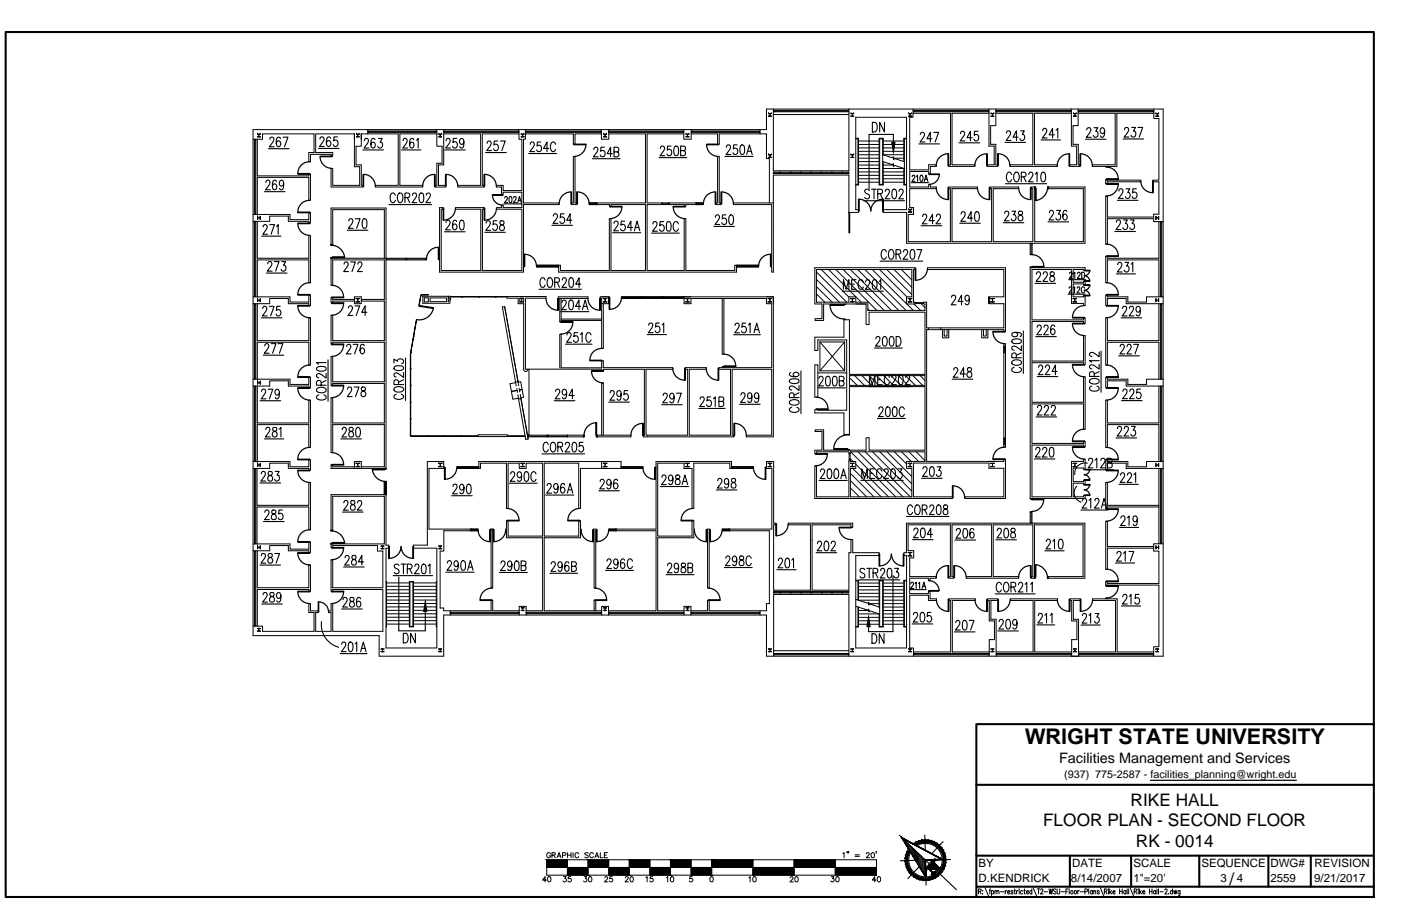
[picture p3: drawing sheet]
<svg xmlns="http://www.w3.org/2000/svg" width="432mm" height="279mm" viewBox="0 0 432 279" stroke-linecap="round" stroke-linejoin="round" font-family="sans-serif">
<defs><g id="words">
<text font-size="6.7" x="315.9" y="229.5">WRIGHT STATE UNIVERSITY</text>
<g font-size="5.3">
<text x="348.5" y="248.4">RIKE HALL</text>
<text x="321.5" y="254.9">FLOOR PLAN - SECOND FLOOR</text>
<text x="350.1" y="261.2">RK - 0014</text>
<text x="378.9" y="272.8">/</text>
</g>
<text font-size="4.4" x="326.4" y="235.4">Facilities Management and Services</text>
<g font-size="3.5">
<text x="301.6" y="267.4">BY</text>
<text x="330.4" y="267.4">DATE</text>
<text x="349.3" y="267.4">SCALE</text>
<text x="370.3" y="267.4">SEQUENCE</text>
<text x="391.6" y="267.4">DWG#</text>
<text x="405.2" y="267.4">REVISION</text>
<text x="301.6" y="272.1">D.KENDRICK</text>
<text x="330.1" y="272.1">8/14/2007</text>
<text x="349.3" y="272.1">1&quot;=20'</text>
<text x="376.2" y="272.1">3</text>
<text x="381.2" y="272.1">4</text>
<text x="391.6" y="272.1">2559</text>
<text x="405.1" y="272.1">9/21/2017</text>
</g>
<text font-size="3.3" x="328" y="240">(937) 775-2587 - facilities_planning@wright.edu</text>
</g></defs>
<!-- layer: A-DOOR -->
<g fill="none" stroke="#000" stroke-width=".38">
<path d="M91.8 53.5h3.6v.2h-3.6zM95.4 49.9a3.6 3.6 0 0 0-3.6 3.6M98.7 48.3a3.6 3.6 0 0 0 3.6 3.6M98.7 48.1h3.6v.2h-3.6zM111.9 53.8h.2v3.6h-.2zM112 53.8a3.6 3.6 0 0 1 3.7 3.6M133.9 53.8a3.6 3.6 0 0 0-3.6 3.6M133.9 53.8h.2v3.6h-.2zM137.3 53.8h.2v3.6h-.2zM137.4 53.8a3.6 3.6 0 0 1 3.7 3.6M149.2 53.8h.2v3.6h-.2zM149.3 53.8a3.6 3.6 0 0 1 3.7 3.6"/>
<path d="M176 59.2a3.6 3.6 0 0 0-3.6 3.6M176 59.2h.2v3.6h-.2zM177 44.5h3.6v.1h-3.6zM177.8 59.2h.2v3.6h-.2zM178 59.2a3.6 3.6 0 0 1 3.6 3.6M180.6 44.6a3.6 3.6 0 0 1-3.7 3.6M217.8 44.6a3.6 3.6 0 0 0 3.6 3.6M217.8 44.5h3.6v.1h-3.6zM220.4 59.2a3.6 3.6 0 0 0-3.6 3.6M220.4 59.2h.2v3.6h-.2zM222.2 59.2h.2v3.6h-.2zM222.4 59.2a3.6 3.6 0 0 1 3.6 3.6"/>
<path d="M286.5 53.7l3 .1zM288.6 57.9a3.6 3.6 0 0 0 3.6 3.6M289.5 53.8a3 3 0 0 1-3 3M292.2 47.4a3.6 3.6 0 0 0-3.6 3.6M292.2 57.9h.2v3.7h-.2zM292.2 47.4h.2v3.7h-.2zM301.3 57.9a3.6 3.6 0 0 0 3.6 3.6M304.1 47.4a3.6 3.6 0 0 0-3.6 3.6M304.1 47.4h.2v3.7h-.2zM304.9 57.9h.2v3.7h-.2zM307.5 47.4h.2v3.7h-.2zM307.6 47.4a3.6 3.6 0 0 1 3.6 3.6"/>
<path d="M314 57.9a3.6 3.6 0 0 0 3.6 3.6M317.6 57.9h.2v3.7h-.2zM318.9 57.6h.2v.7h-.2zM319.1 58.1h.2v3.8h-.2zM322.9 58a4.2 4.2 0 0 1-3.6 3.8M322.9 57.6h.2v.7h-.2zM329.5 47.4a3.6 3.6 0 0 0-3.6 3.6M329.5 47.4h.2v3.7h-.2zM332.9 47.4h.2v3.7h-.2zM333 47.4a3.6 3.6 0 0 1 3.6 3.6M341 51.5a3.6 3.6 0 0 1 3.6 3.7M341.1 56.7h3.6v.1h-3.6z"/>
<path d="M341.1 55.2h3.6v.1h-3.6zM344.6 56.8a3.6 3.6 0 0 1-3.6 3.6M351.6 55.8a3.6 3.6 0 0 0 3.6 3.6M355.2 55.8h.2v3.7h-.2zM91.8 68.8h3.6v.2h-3.6zM91.8 65.4h3.6v.2h-3.6zM91.8 69a3.6 3.6 0 0 0 3.6 3.6M95.4 61.8a3.6 3.6 0 0 0-3.6 3.6M102 79.4h.6v.2h-.6zM102 75.4h.6v.2h-.6zM102.4 75.6a4.2 4.2 0 0 1 3.8 3.6M102.4 79.2h3.8v.2h-3.8z"/>
<path d="M135.1 76.3a3.6 3.6 0 0 0-3.6 3.6M135.1 76.3h.2v3.6h-.2zM136.6 64.3h.2v3.6h-.2zM140.3 64.3a3.6 3.6 0 0 1-3.6 3.6M149.2 64.3h.2v3.6h-.2zM151.8 60.2a3 3 0 0 0 3 3M151.8 60.1l3 .1zM153 64.3a3.6 3.6 0 0 1-3.6 3.6M161.6 78.4h.1v3.7h-.1zM161.7 78.4a3.6 3.6 0 0 1 3.6 3.6M188.1 63.6h3.6v.2h-3.6zM191.7 63.8a3.6 3.6 0 0 1-3.7 3.6"/>
<path d="M207.5 63.6h3.6v.2h-3.6zM207.5 63.8a3.6 3.6 0 0 0 3.6 3.6M237.4 78.4a3.6 3.6 0 0 0-3.6 3.6M237.5 78.4h.1v3.7h-.1zM264.6 61.4h.2v3.7h-.2zM264.7 61.4a3.6 3.6 0 0 1 3.7 3.7 3.7 3.7 0 0 1 3.6-3.7M272 61.4h.2v3.7h-.2zM318.1 78.5a3.6 3.6 0 0 1 3.6 3.7M341 75.3a3.6 3.6 0 0 1 3.6 3.6M341.1 78.9h3.6v.2h-3.6zM91.8 90.8h3.6v.2h-3.6zM91.8 94.2h3.6v.2h-3.6z"/>
<path d="M91.8 94.4a3.6 3.6 0 0 0 3.6 3.6M95.4 87.2a3.6 3.6 0 0 0-3.6 3.6M102.3 88a3.6 3.6 0 0 1 3.6 3.6M102.3 91.6h3.6v.2h-3.6zM102.3 93.4h3.6v.2h-3.6zM105.9 93.6a3.6 3.6 0 0 1-3.6 3.6M129.6 94.5l3.6 .6M129.6 94.3l-.4-.1v.2l.4 .1M129.6 94.3l3.6 .5M129.6 94.3v.2M133.2 94.8l.4 .1M133.2 94.8v.3"/>
<path d="M133.6 94.9a4.5 4.5 0 0 1-5.1 3.7M133.6 94.9v.2h-.4M168.3 92a3.6 3.6 0 0 0 3.6 3.6M171.9 92h.2v3.7h-.2zM172.9 99.2h3.7v.2h-3.7zM176.5 99.4a3.6 3.6 0 0 1-3.6 3.6M181.2 92a3.6 3.6 0 0 0 3.6 3.6M184.8 92h.2v3.7h-.2zM187.8 91.8h.1v3.6h-.1zM191.5 91.8a3.6 3.6 0 0 1-3.6 3.6M255.8 94.1a4.3 4.3 0 0 0 4.3 4.3M255.8 94h4.3v.1h-4.3z"/>
<path d="M282.1 82.8h.2v3.7h-.2zM285.8 82.8a3.6 3.6 0 0 1-3.6 3.6M318.1 82.2h3.6v.2h-3.6zM330.6 99.7h3.6v.2h-3.6zM330.6 97.9h3.6v.2h-3.6zM330.6 99.9a3.6 3.6 0 0 0 3.6 3.6M334.2 85a1.8 1.8 0 0 1 1.7 1.6M334.2 94.2a3.6 3.6 0 0 0-3.6 3.7M334.2 91.1h1.7v.1h-1.7zM334.2 86.6l1.7 .2zM334.2 87.9h1.7v.1h-1.7zM334.2 83.4h1.7v.1h-1.7z"/>
<path d="M335.9 83.5a1.8 1.8 0 0 1-1.7 1.6M335.9 88a1.8 1.8 0 0 1-1.7 1.5 1.7 1.7 0 0 1 1.7 1.6M341 87.2a3.6 3.6 0 0 1 3.6 3.6M341.1 90.8h3.6v.2h-3.6zM341.1 94.2h3.6v.2h-3.6zM344.6 94.4a3.6 3.6 0 0 1-3.6 3.6M91.8 119.6h3.6v.2h-3.6zM91.8 116.2h3.6v.2h-3.6zM91.8 119.8a3.6 3.6 0 0 0 3.6 3.6M95.4 112.6a3.6 3.6 0 0 0-3.6 3.6M102.3 118.8h3.6v.2h-3.6zM102.3 106.1h3.6v.2h-3.6z"/>
<path d="M105.9 119a3.6 3.6 0 0 1-3.6 3.6M105.9 106.3a3.6 3.6 0 0 1-3.6 3.6M181.8 111.1h3.6v.2h-3.6zM182.3 114.5a3.6 3.6 0 0 0 3.6 3.6M182.3 114.3h3.6v.2h-3.6zM185.4 107.5a3.6 3.6 0 0 0-3.6 3.6M207.4 113.6a3.6 3.6 0 0 0 3.6 3.6M211 113.6h.2v3.7h-.2zM217.7 113.6a3.6 3.6 0 0 0 3.6 3.6M221.3 113.6h.2v3.7h-.2zM223.1 109.2a3.6 3.6 0 0 1 3.7 3.7M223.2 112.9h3.6v.1h-3.6z"/>
<path d="M306 102.4a3.6 3.6 0 0 0 3.7 3.6M306 102.2h3.7v.2h-3.7zM330.6 112.4h3.6v.2h-3.6zM330.6 112.6a3.6 3.6 0 0 0 3.6 3.6M341 112.6a3.6 3.6 0 0 1 3.6 3.6M341.1 119.6h3.6v.2h-3.6zM341.1 116.2h3.6v.2h-3.6zM344.6 119.8a3.6 3.6 0 0 1-3.6 3.6M95.4 138a3.6 3.6 0 0 0-3.6 3.6M102.3 139.6a3.6 3.6 0 0 1 3.6 3.6M179.8 134.2h.3v.6h-.3zM179.8 134.2v.5"/>
<path d="M183.7 130.4h.2v3.8h-.2zM183.8 130.4a3.8 3.8 0 0 0-3.8 3.8M183.9 134.2h.2v.6l-.3-.2zM184.1 134.2v.5M198.1 130.6a3.6 3.6 0 0 0-3.6 3.6M198.1 130.6h.2v3.6h-.2zM226.2 130.6h.2v3.6h-.2zM226.4 130.6a3.6 3.6 0 0 1 3.6 3.6M251.4 139.9h3.6v.2h-3.6zM251.6 122.5a3.6 3.6 0 0 1 3.6 3.6M251.6 126.1h3.6v.2h-3.6zM257 138.4h4.3v.2h-4.3z"/>
<path d="M261.2 134.1a4.3 4.3 0 0 0-4.2 4.3M309.7 137.9a3.6 3.6 0 0 0-3.7 3.6M330.6 137.8h3.6v.2h-3.6zM330.6 136h3.6v.2h-3.6zM330.6 138a3.6 3.6 0 0 0 3.6 3.6M334.2 132.3a3.6 3.6 0 0 0-3.6 3.7M341 138a3.6 3.6 0 0 1 3.6 3.6M91.8 141.6h3.6v.2h-3.6zM91.8 145h3.6v.2h-3.6zM91.8 145.2a3.6 3.6 0 0 0 3.6 3.6M102.3 143.2h3.6v.2h-3.6zM114.8 144.9a4.2 4.2 0 0 0 3.8 3.6"/>
<path d="M114.8 144.7h3.8v.2h-3.8zM118.4 144.5h.6v.2h-.6zM118.4 148.5h.6v.2h-.6zM137 144.2h.2v3.6h-.2zM140.8 144.2a3.6 3.6 0 0 1-3.6 3.6M156.3 156.8a3.6 3.6 0 0 1 3.6 3.6M178.6 156.8a3.6 3.6 0 0 0-3.6 3.6M198.1 144.2a3.6 3.6 0 0 0 3.7 3.6M201.8 144.2h.2v3.6h-.2zM213.6 156.8a3.6 3.6 0 0 0-3.7 3.6M232.2 144.2a3.6 3.6 0 0 0 3.6 3.6M235.9 144.2h.1v3.6h-.1z"/>
<path d="M255 140a3.6 3.6 0 0 1-3.6 3.7M293.6 149.8h.1v3.7h-.1zM293.7 149.8a3.6 3.6 0 0 1 3.6 3.7M306 141.5h3.7v.2h-3.7zM318.1 153.9h3.6v.2h-3.6zM321.7 154.1a3.6 3.6 0 0 1-3.7 3.6M334.2 146.4a1.8 1.8 0 0 1 1.7 1.6M334.2 152.7l1.7 .1zM334.2 148h1.7v.1h-1.7zM334.2 149.4h1.7v.2h-1.7zM334.2 144.8l1.7 .1zM335.9 144.9a1.8 1.8 0 0 1-1.7 1.5"/>
<path d="M335.9 149.5a1.73 1.73 0 0 1-1.7 1.6 1.8 1.8 0 0 1 1.7 1.5M341.1 141.6h3.6v.2h-3.6zM341.1 156.9h3.6v.2h-3.6zM341.1 145h3.6v.2h-3.6zM344.6 157.1a3.6 3.6 0 0 1-3.6 3.6M344.6 145.2a3.6 3.6 0 0 1-3.6 3.6M91.8 170.4h3.6v.2h-3.6zM91.8 167h3.6v.2h-3.6zM91.8 170.6a3.6 3.6 0 0 0 3.6 3.6M95.4 163.4a3.6 3.6 0 0 0-3.6 3.6M102 167.5h.6v.2h-.6zM102 163.5h.6v.2h-.6z"/>
<path d="M102.3 168.8h3.6v.2h-3.6zM102.4 163.7a4.2 4.2 0 0 1 3.8 3.6M102.4 167.3h3.8v.2h-3.8zM105.9 169a3.6 3.6 0 0 1-3.6 3.6M119.8 168.6h.2v3.6h-.2zM120 172.2a3.6 3.6 0 0 0 3.6-3.6 3.7 3.7 0 0 0 3.6 3.6M127.3 168.6h.1v3.6h-.1zM147.3 163.4a3.6 3.6 0 0 0 3.7 3.6M151 163.4h.1v3.7h-.1zM152.1 163.4h.1v3.7h-.1zM155.8 163.4a3.6 3.6 0 0 1-3.6 3.6M156.4 160.5h3.6v.1h-3.6z"/>
<path d="M175 160.5h3.7v.1h-3.7zM179.1 163.4a3.6 3.6 0 0 0 3.6 3.6M182.7 163.4h.2v3.7h-.2zM183.8 163.4h.2v3.7h-.2zM187.6 163.4a3.6 3.6 0 0 1-3.6 3.6M209.9 160.5h3.7v.1h-3.7zM214 163.4a3.6 3.6 0 0 0 3.6 3.6M217.6 163.4h.3v3.7h-.3zM218.8 163.4h.2v3.7h-.2zM222.6 163.4a3.6 3.6 0 0 1-3.7 3.6M239.2 161.6h.1v3.6h-.1zM242.9 161.6a3.6 3.6 0 0 1-3.6 3.6"/>
<path d="M258.6 162.8a3.6 3.6 0 0 0 3.6 3.6M258.6 162.6h3.7v.2h-3.7zM270.9 170.9h.2v3.7h-.2zM274.7 170.9a3.6 3.6 0 0 1-3.6 3.6M274.8 170.9a3.6 3.6 0 0 0 3.6 3.6M278.4 170.9h.2v3.7h-.2zM286.4 179.1a3 3 0 0 1 3 3M292.2 174.4a3.6 3.6 0 0 0-3.6 3.6M292.2 174.4h.2v3.7h-.2zM294 174.4h.2v3.7h-.2zM294.2 174.4a3.6 3.6 0 0 1 3.6 3.6M317.6 174.4a3.6 3.6 0 0 0-3.6 3.6"/>
<path d="M317.6 174.4h.2v3.7h-.2zM318.8 177.8h.2v.6h-.2zM319 174.1h.2v3.8h-.2zM319.3 174.1a4.2 4.2 0 0 1 3.5 3.8M322.8 177.8h.3v.6h-.3zM341 175.5a3.6 3.6 0 0 1 3.6 3.6M341.1 179.2h3.6v.2h-3.6zM91.8 182.3h3.6v.2h-3.6zM91.8 182.5a3.6 3.6 0 0 0 3.6 3.6M98.1 185.6l.1 3.1zM98.2 185.6a3 3 0 0 1 3 3M102.3 182.3h3.6v.2h-3.6z"/>
<path d="M105.9 182.5a3.6 3.6 0 0 1-3.6 3.6M148 185h3.6v.2h-3.6zM151.6 181.4a3.6 3.6 0 0 0-3.6 3.6M183.3 181.4a3.6 3.6 0 0 1 3.7 3.6M183.4 185h3.6v.2h-3.6zM218.3 181.4a3.6 3.6 0 0 1 3.6 3.6M218.3 185h3.6v.2h-3.6zM286.4 182.1l3 .2zM288.6 184.9a3.6 3.6 0 0 0 3.6 3.6M292.2 184.9h.3v3.7h-.3zM300.5 184.9a3.6 3.6 0 0 0 3.6 3.6M304.1 184.9h.2v3.7h-.2z"/>
<path d="M307.6 184.9h.1v3.7h-.1zM311.3 184.9a3.6 3.6 0 0 1-3.6 3.6M325.9 184.9a3.6 3.6 0 0 0 3.6 3.6M329.5 184.9h.2v3.7h-.2zM333 184.9h.1v3.7h-.1zM336.7 184.9a3.6 3.6 0 0 1-3.6 3.6M341.1 180.7h3.6v.1h-3.6zM344.6 180.8a3.6 3.6 0 0 1-3.6 3.6"/>
</g>
<!-- layer: ROOM-NUMBER -->
<g fill="none" stroke="#000" stroke-width=".34">
<path d="M337.2 39.4h1.1l-.6 1.1a.9 .9 0 0 1 .7 1.1 .9 .9 0 0 1-1.2 .6l-.3-.4M348.8 39.3h1.2l-.7 1.1a.9 .9 0 0 1 .7 1.2 .9 .9 0 0 1-1.2 .5l-.2-.4M350.7 39.3h1.5l-1.1 3M81.5 59.1h6.4M81.9 56.3l.2-.4a.68 .68 0 0 1 .9-.2 .68 .68 0 0 1 .1 1l-1.3 1.8h1.5M82.7 45.9h6.4M83.2 43l.2-.6 .6-.1 .4 .9-1.4 2.1h1.5M85.2 56l-.6-.4a2.36 2.36 0 0 0-.3 2.8 .63 .63 0 0 0 .9-.3l.1-.4a.82 .82 0 0 0-.7-1l-.3 .1-.3 .7M86.4 42.7l-.1-.3-.5-.1a1.81 1.81 0 0 0 .1 3 .97 .97 0 0 0 .6-1 .97 .97 0 0 0-.7-.9l-.7 .9M87.3 42.3h1.4l-1 3M87.4 56.6l-.3 .6a.88 .88 0 0 1-1.1-.6 .88 .88 0 0 1 .7-1h.1a1.21 1.21 0 0 1 .6 1.6l-.3 1.2-.5 .1-.4-.4M98.1 45.8h6.4"/>
<path d="M98.6 42.9l.2-.6 .7-.1 .4 .9-1.4 2.1h1.5M101.9 42.6l-.1-.3-.6-.1a1.81 1.81 0 0 0 .2 3 .97 .97 0 0 0 .6-1 .97 .97 0 0 0-.8-.9l-.6 .9M104 42.2h-1.1l-.1 1.3 .1-.2a.92 .92 0 0 1 1.3 .9 .92 .92 0 0 1-1.3 .8l-.2-.4M111.9 46.2h6.3M112.3 43.4l.1-.4a.68 .68 0 0 1 1-.2 .68 .68 0 0 1 .1 1l-1.3 1.8h1.5M115.6 43.1l-.1-.3-.6-.1a1.57 1.57 0 0 0-.6 2l.1 .5a.63 .63 0 0 0 .6 .5 .63 .63 0 0 0 .6-.5l.1-.4a.82 .82 0 0 0-.8-1l-.3 .2-.3 .7M116.6 42.7h1.2l-.6 1.1a.86 .86 0 0 1 .7 1.2 .86 .86 0 0 1-1.4 .4l-.1-.3M122.9 59.7l.2-.2a1.39 1.39 0 0 1 1 2.3 .72 .72 0 0 1-1.2 .5l-.4-.9 .1-1.2zM123.8 46.2h5.9M124.2 43.4l.1-.4a.68 .68 0 0 1 1-.2 .68 .68 0 0 1 .1 1l-1.3 1.8h1.5M127.5 43.1l-.1-.3-.5-.1a1.57 1.57 0 0 0-.6 2v.5a.63 .63 0 0 0 .6 .5 .63 .63 0 0 0 .6-.5l.1-.4a.82 .82 0 0 0-.7-1l-.4 .2-.2 .7M128.4 43.2l.5-.5v2.9"/>
<path d="M129.5 59.7l.5-.2a1.38 1.38 0 0 1 .6 1.7l-.3 1.1-.5 .2a2.28 2.28 0 0 1-.3-2.8zM137 46.2h6.4M137.5 43.4l.1-.4a.68 .68 0 0 1 1-.1 .68 .68 0 0 1 .1 .9l-1.3 1.8h1.5M140.8 42.7h-1.1l-.1 1.3a.89 .89 0 0 1 1.4 .7 .89 .89 0 0 1-1.4 .7l-.1-.3M143 43.7l-.3 .7a.88 .88 0 0 1-1.2-.6 .88 .88 0 0 1 .8-1.1 1.21 1.21 0 0 1 .7 1.7l-.3 1.1-.6 .1-.4-.4M149.7 47h6.3M150.1 44.2l.5-.7 .6 .1 .2 .4a3.6 3.6 0 0 1-1.4 2.5h1.5M153.4 43.5h-1.1l-.1 1.3a.95 .95 0 0 1 1.5 .5 .95 .95 0 0 1-1 1.2l-.6-.6M154.2 43.5h1.5l-1 3M163 47.3h8.5M163.4 44.5l.1-.4a.68 .68 0 0 1 1-.1 .68 .68 0 0 1 .1 .9l-1.3 1.9h1.5M166.7 43.8h-1.1v1.1a.92 .92 0 0 1 1.3 .9 .92 .92 0 0 1-1.3 .8l-.2-.4"/>
<path d="M169.1 45.8h-1.6l1.1-2v3M171.3 44.5a.74 .74 0 0 0-.8-.7 .74 .74 0 0 0-.7 .7v1.6a.72 .72 0 0 0 1.1 .5l.4-.5M182.6 49h8.5M183 46.1l.1-.4a.68 .68 0 0 1 1-.1 .68 .68 0 0 1 .1 .9l-1.3 1.9h1.5M186.3 45.4h-1.1v1.1a.92 .92 0 0 1 1.3 .9 .92 .92 0 0 1-1.3 .8l-.2-.4M188.7 47.4h-1.6l1.1-2v3M189.2 46.8l1.3-.1 .2-.5-.1-.5-.4-.3h-1v3h1l.4-.3v-1l-.4-.3M203.1 48.6h8.6M203.6 45.8l.4-.7 .6 .1 .2 .4a3.6 3.6 0 0 1-1.4 2.4h1.5M206.8 45.1h-1l-.1 1.2a.95 .95 0 0 1 1.5 .6 .95 .95 0 0 1-1.1 1.1l-.6-.5M208 45.2l.5-.1a1.38 1.38 0 0 1 .6 1.7l-.3 1.1-.5 .1a2.28 2.28 0 0 1-.3-2.8zM209.8 46.5h.9a.73 .73 0 0 0 .6-.7 .73 .73 0 0 0-.6-.7h-.9v2.9h.9a.84 .84 0 0 0 .6-.8 .84 .84 0 0 0-.6-.7"/>
<path d="M223.4 48.2h8.7M223.9 45.4l.1-.4a.68 .68 0 0 1 1-.1 .68 .68 0 0 1 .1 .9l-1.3 1.8h1.5M227.2 44.7h-1.1v1.1a.92 .92 0 0 1 1.3 .9 .92 .92 0 0 1-1.3 .8l-.2-.4M228.4 44.8l.5-.1a2.36 2.36 0 0 1 .3 2.8l-.5 .1a2.23 2.23 0 0 1-.3-2.8zM230.1 47.6l.9-2.9 .8 2.9M230.5 46.7h1M268 58.8a.73 .73 0 0 0-1-.4 .73 .73 0 0 0-.4 .9l1 .6a.79 .79 0 0 1 .2 1.3 .79 .79 0 0 1-1.3-.3M268.6 58.3h1.5M269.4 58.3v3M270.5 59.7h1l.5-.5a.64 .64 0 0 0-.5-.9h-1v3M271.3 59.7l.7 1.6M272.9 59l.4-.7 .6 .2 .2 .4-.3 1-1 1.4h1.4"/>
<path d="M275.2 58.5l.5-.2a2.02 2.02 0 0 1 0 3h-.2a2.36 2.36 0 0 1-.3-2.8zM277.1 59l.4-.7 .6 .2 .3 .4-.3 1-1.1 1.4h1.5M280.9 56.3h5.3M281.1 54.5l.3-.5 .5 .2v.6l-.8 1.1h.9M282.4 54.4l.4-.4v1.9M283.2 44.4h6.4M283.6 41.5l.5-.7 .6 .2 .2 .4-.3 .9-1 1.5h1.4M283.7 54.1l.2-.1a1.09 1.09 0 0 1 0 1.9l-.4-.8zM284.9 55.9l.5-1.9 .6 1.9M285.1 55.3h.7M287.2 42.8h-1.5l1-2v3M287.8 40.8h1.5l-1.1 3"/>
<path d="M295.6 44h6.3M296.1 41.2l.4-.7 .6 .1 .2 .4a3.6 3.6 0 0 1-1.4 2.4h1.5M299.6 42.5h-1.6l1.1-2v2.9M301.4 40.5h-1l-.1 1.3a.95 .95 0 0 1 1.5 .5 .95 .95 0 0 1-1.1 1.1l-.5-.5M309.8 43.9h6.3M309.9 56.7h12.7M310.2 41l.4-.6 .6 .1 .3 .4-.3 1-1.1 1.4h1.5M311.8 53.8a.74 .74 0 0 0-.7-.7 .74 .74 0 0 0-.8 .7v1.6a.72 .72 0 0 0 1.2 .5l.3-.5M312.9 53.3l.2-.2a1.31 1.31 0 0 1 1 1.9l-.1 .4a.72 .72 0 0 1-1.1 .5l-.5-.9 .1-1.2zM313.8 42.3h-1.6l1.1-1.9v2.9M314.6 40.4h1.1l-.6 1.1a.88 .88 0 0 1 .7 1.2 .88 .88 0 0 1-1.4 .3l-.1-.3M314.8 54.5l1.2-.1 .2-.5-.2-.6-1.2-.2v3"/>
<path d="M315.5 54.5l.7 1.6M317.1 53.8l.1-.4a.68 .68 0 0 1 .9-.1 .68 .68 0 0 1 .1 .9l-1.2 1.9h1.4M319.1 53.7l.5-.6v3M320.9 43.2h5.9M321.1 53.3l.5-.2a2.36 2.36 0 0 1 .4 2.8l-.6 .2a2.23 2.23 0 0 1-.3-2.8zM321.4 40.3l.4-.7 .6 .1 .2 .4a3.6 3.6 0 0 1-1.4 2.5h1.5M325 41.6h-1.6l1-2v3M325.5 40.1l.5-.5v3M334.5 42.9h6.4M335 40.1l.2-.6 .6-.1 .4 .8-1.4 2.1h1.5M340.5 40.4l-.4 .7a.82 .82 0 0 1-1-.8 .82 .82 0 0 1 1-.8 2.28 2.28 0 0 1-.3 2.8l-.5-.1-.1-.3M344.8 58.9l.1-.4a.68 .68 0 0 1 1-.1 .68 .68 0 0 1 .1 1l-1.3 1.8h1.5"/>
<path d="M346.1 42.9h6.4M346.6 40l.4-.7 .7 .1 .2 .4a3.6 3.6 0 0 1-1.4 2.5h1.5M347.1 58.2h1.1l-.6 1.2a.88 .88 0 0 1 .7 1.2 .88 .88 0 0 1-1.4 .3v-.3M350.2 58.2h-1l-.1 1.3a.89 .89 0 0 1 1.4 .7 .89 .89 0 0 1-1.4 .7l-.1-.3M80.7 72.8h5.9M81.1 70l.1-.4a.68 .68 0 0 1 1-.1 .68 .68 0 0 1 .1 .9l-1.3 1.8h1.5M83.1 69.3h1.5l-1.1 2.9M85.2 69.9l.5-.6v2.9M107 71h6.4M107.5 68.2l.4-.7 .7 .1 .2 .4a3.6 3.6 0 0 1-1.4 2.4h1.5M109.5 67.5h1.5l-1.1 2.9M111.9 67.6l.6-.1a1.38 1.38 0 0 1 .6 1.6l-.3 1.2-.6 .1a2.28 2.28 0 0 1-.3-2.8z"/>
<path d="M119.9 63.1h13.1M121.8 60.2a.74 .74 0 0 0-.7-.7 .74 .74 0 0 0-.7 .7v1.6a.72 .72 0 0 0 1.1 .5l.3-.5M124.8 60.9l1.3-.1 .2-.4-.2-.7-1.3-.2v3M125.5 60.9l.8 1.6M127.1 60.2l.3-.5 .6-.2 .4 .9-1.4 2.1h1.5M131.4 60.2l.2-.5 .6-.2 .4 .9-1.4 2.1h1.5M137 71.5h6.4M137.5 68.6l.1-.4a.68 .68 0 0 1 .9-.1 .68 .68 0 0 1 .1 1l-1.3 1.8h1.5M140.7 68.3l-.1-.2-.5-.2a2.02 2.02 0 0 0 0 3 .86 .86 0 0 0 .8-1 .86 .86 0 0 0-1.1-.7l-.3 .7M141.9 68.1l.5-.2a2.36 2.36 0 0 1 .4 2.9l-.6 .1a2.23 2.23 0 0 1-.3-2.8zM149.4 71.6h6.4M149.8 68.8l.2-.4a.68 .68 0 0 1 .9-.2 .68 .68 0 0 1 .1 1l-1.3 1.8h1.5"/>
<path d="M153.1 68.1h-1l-.2 1.3a.95 .95 0 0 1 1.5 .5 .95 .95 0 0 1-1 1.1l-.5-.5M154.2 68.2a.86 .86 0 0 0 0 .9 .86 .86 0 0 0 .9 .4 .86 .86 0 0 1 .1 1.4 .86 .86 0 0 1-1.3-.4 .86 .86 0 0 1 .7-1.1l.7-.3a.64 .64 0 0 0-.4-1zM155.3 62.9h5.5M155.5 61.1v-.1a.45 .45 0 0 1 .7-.4 .45 .45 0 0 1 .1 .8l-.8 1.1h.9M157.1 60.7l.2-.1a1.23 1.23 0 0 1 .1 1.9l-.5-.3zM158.3 61.1v-.3a.44 .44 0 0 1 .7-.1 .44 .44 0 0 1 0 .7l-.8 1.1h1M159.6 62.5l.5-1.9 .6 1.9M159.8 61.9h.7M170.1 69.5h6.4M170.5 66.6l.2-.4a.68 .68 0 0 1 .9-.1 .68 .68 0 0 1 .1 1l-1.3 1.8h1.5M173.8 65.9h-1l-.2 1.3a.95 .95 0 0 1 1.5 .5 .95 .95 0 0 1-1 1.2l-.5-.6M176.2 67.9h-1.5l1-2v3"/>
<path d="M188.8 71.8h8.7M189.2 68.9l.5-.7 .6 .1 .2 .5-.3 .9-1 1.5h1.4M192.5 68.2h-1l-.1 1.3a.95 .95 0 0 1 1.4 .5 .95 .95 0 0 1-1 1.2l-.5-.6M195 70.2h-1.6l1.1-2v3M195.5 71.2l.9-3 .8 3M195.8 70.2h1.1M200.8 71.9h8.6M201.2 69.1l.2-.5a.68 .68 0 0 1 .9-.1 .68 .68 0 0 1 .1 1l-1.3 1.8h1.5M204.5 68.3h-1l-.2 1.3a.95 .95 0 0 1 1.5 .5 .95 .95 0 0 1-1 1.2l-.5-.5M205.7 68.5l.5-.2a2.02 2.02 0 0 1 0 3h-.2a1.38 1.38 0 0 1-.6-1.7zM209.1 69.1a.72 .72 0 0 0-.4-.7 .72 .72 0 0 0-.8 .1 2.08 2.08 0 0 0 .2 2.8 .75 .75 0 0 0 1-.7M220 69.8h6.4"/>
<path d="M220.5 67l.1-.4a.68 .68 0 0 1 .9-.2 .68 .68 0 0 1 .1 1l-1.2 1.8h1.4M223.7 66.3h-1v1.1a.92 .92 0 0 1 1.3 .9 .92 .92 0 0 1-1.3 .8l-.2-.4M224.9 66.4l.5-.1a2.36 2.36 0 0 1 .4 2.8l-.6 .1a2.23 2.23 0 0 1-.3-2.8zM266.2 61.9h12.6M273.2 77.7a.74 .74 0 0 0-.7-.7 .74 .74 0 0 0-.8 .7v1.5a.72 .72 0 0 0 .4 .7 .72 .72 0 0 0 .8-.1l.3-.6M274.2 77.1l.3-.1a1.39 1.39 0 0 1 .9 2.2 .72 .72 0 0 1-.4 .7 .72 .72 0 0 1-.8-.1l-.4-1 .1-1.1zM276.2 78.4l1.2-.2 .2-.4-.2-.7-1.2-.1v2.9M276.9 78.4l.7 1.5M278.5 77.7l.4-.7 .6 .1 .3 .4a3.6 3.6 0 0 1-1.4 2.4h1.4M280.8 77.1l.5-.1a1.38 1.38 0 0 1 .7 1.7l-.3 1.1-.6 .1a2.28 2.28 0 0 1-.3-2.8zM282.6 77h1.5l-1.1 2.9M283.9 69.6h6.4"/>
<path d="M284.4 66.8l.1-.4a.68 .68 0 0 1 .9-.2 .68 .68 0 0 1 .1 1l-1.3 1.8h1.5M288 68h-1.6l1-1.9v2.9M288.6 66.8l.1-.4a.68 .68 0 0 1 1-.2 .68 .68 0 0 1 0 1l-1.2 1.8h1.5M295.8 68.8h6.3M296.2 66l.1-.4a.68 .68 0 0 1 1-.1 .68 .68 0 0 1 .1 .9l-1.3 1.9h1.5M299.8 67.3h-1.5l1-2v3M300.7 65.4l.5-.1a2.02 2.02 0 0 1 0 3h-.2a1.38 1.38 0 0 1-.6-1.7zM309.2 68.7h6.4M309.6 65.8l.5-.7 .6 .1 .2 .5-.3 .9-1 1.5h1.4M311.9 65.1h1.1l-.6 1.1a.88 .88 0 0 1 .7 1.2 .88 .88 0 0 1-1.3 .4l-.1-.3M314 65.2a.64 .64 0 0 0 .2 1 .94 .94 0 0 1 1.1 .9 .94 .94 0 0 1-1 1 .99 .99 0 0 1-.5-1.2 .99 .99 0 0 1 1-.7l.3-.1a.64 .64 0 0 0-.4-1zM323 68.4h6.4"/>
<path d="M323.4 65.6l.1-.4a.68 .68 0 0 1 1-.2 .68 .68 0 0 1 .1 1l-1.3 1.8h1.5M325.6 64.9h1.2l-.6 1.1a.85 .85 0 0 1 .7 1.3 .85 .85 0 0 1-1.5 0M328.8 65.3l-.1-.3-.5-.1a2.02 2.02 0 0 0 0 2.9 .86 .86 0 0 0 .7-1 .86 .86 0 0 0-1-.7l-.4 .8M343.6 71.4h6.4M344.1 68.5l.4-.7 .6 .2 .2 .4-.3 1-1 1.4h1.5M344.4 61.8h6.3M346.3 67.8h1.1l-.6 1.1a.88 .88 0 0 1 .7 1.2 .88 .88 0 0 1-1.3 .4l-.1-.3M348.4 67.8h1.2l-.7 1.1a.88 .88 0 0 1 .7 1.2 .88 .88 0 0 1-1.3 .4l-.1-.3M80.5 98h6.4M81 95.2l.1-.4a.68 .68 0 0 1 .9-.2 .68 .68 0 0 1 .1 1l-1.2 1.8h1.5M82.1 84.2h6.3M82.5 81.4l.4-.7 .7 .1 .2 .4a3.6 3.6 0 0 1-1.4 2.4h1.5"/>
<path d="M83 94.5h1.5l-1.1 2.9M84.5 80.7h1.5l-1.1 2.9M86.4 94.5h-1.1l-.1 1.2a.89 .89 0 0 1 1.4 .7 .89 .89 0 0 1-1.4 .8l-.1-.3M86.8 80.7h1.2l-.6 1.1a.9 .9 0 0 1 .7 1.2 .9 .9 0 0 1-1.3 .5l-.2-.4M106.1 81.5l.2-.6 .6-.1 .4 .8-1.4 2.1h1.5M107.4 95l.4-.7 .6 .2 .2 .4a3.8 3.8 0 0 1-1.4 2.4h1.5M108 80.8h1.5l-1 2.9M109.4 94.3h1.4l-1 3M110.3 81.5l.2-.6 .6-.1 .5 .8-1.4 2.1h1.4M113.1 96.3h-1.6l1-2v3M166.1 89.2h13.1M168 86.4a.72 .72 0 0 0-.4-.7 .72 .72 0 0 0-.8 .1 2.08 2.08 0 0 0 .3 2.8 .75 .75 0 0 0 .9-.7"/>
<path d="M169.1 85.8l.2-.1a1.29 1.29 0 0 1 1 1.8l-.1 .4a.74 .74 0 0 1-.7 .7 .74 .74 0 0 1-.7-.7l-.2-1.1zM171 87.1h.9a.73 .73 0 0 0 .6-.7 .73 .73 0 0 0-.6-.7h-.9v2.9M171.7 87.1l.7 1.5M172.8 96.1h8.7M173.2 93.2l.5-.6 .6 .1 .2 .4-.3 1-1 1.4h1.4M173.3 86.4l.1-.4a.68 .68 0 0 1 1-.2 .68 .68 0 0 1 .1 1l-1.3 1.8h1.5M175.6 92.7l.5-.1a2.02 2.02 0 0 1 0 2.9h-.2a2.36 2.36 0 0 1-.3-2.8zM175.6 85.8l.6-.1a2.02 2.02 0 0 1 0 2.9h-.2a1.38 1.38 0 0 1-.7-1.7zM179 94.5h-1.6l1-1.9v2.9M179 87.6h-1.6l1.1-1.9v2.9M179.5 95.5l.9-2.9 .8 2.9M179.8 94.5h1.1"/>
<path d="M203.2 99.6h-1l-.2 1.3a.95 .95 0 0 1 1.5 .5 .95 .95 0 0 1-1 1.2l-.6-.6M229.8 99.7h-1l-.1 1.2a.95 .95 0 0 1 1.4 .6 .95 .95 0 0 1-1 1.1l-.5-.5M259.6 89.8h12.7M259.9 89.2v-3l.9 3 .8-3v3M262.5 87.6h.8M263.8 86.2h-1.3v3h1.3M266.1 87a.74 .74 0 0 0-.8-.8 .74 .74 0 0 0-.7 .8v1.5a.72 .72 0 0 0 .4 .6 .72 .72 0 0 0 .7 0l.4-.6M266.8 87l.1-.5a.68 .68 0 0 1 1-.1 .68 .68 0 0 1 .1 1l-1.3 1.8h1.5M269.1 86.4l.6-.2a2.02 2.02 0 0 1 0 3h-.2a1.38 1.38 0 0 1-.7-1.7zM270.9 86.8l.6-.6v3M271.2 80.5h13.2M293.3 91.7l.4-.7 .6 .2 .2 .4-.3 1-1 1.4h1.5"/>
<path d="M296.9 93h-1.6l1-2v3M298.8 92l-.1 .4a.63 .63 0 0 1-.6 .5 .63 .63 0 0 1-.6-.5l-.1-.4a.82 .82 0 0 1 .7-1l.6 .5 .1 .5a1.44 1.44 0 0 1-.9 2l-.4-.4M319 87.4h6.3M319.4 84.6l.1-.5a.68 .68 0 0 1 1-.1 .68 .68 0 0 1 .1 1l-1.3 1.8h1.5M321.5 84.6l.2-.5a.68 .68 0 0 1 .9-.1 .68 .68 0 0 1 .1 1l-1.2 1.8h1.4M323.8 84a.86 .86 0 0 0 0 .9 .86 .86 0 0 0 .9 .3 .86 .86 0 0 1 .1 1.4 .86 .86 0 0 1-1.3-.3 .86 .86 0 0 1 .7-1.2l.6-.3a.64 .64 0 0 0-.3-1zM329.2 90.7h5.3M329.4 86.2h5.2M329.5 88.9l.3-.5h.3l.2 .4-.8 1.6h.9M329.7 84.4v-.3a.5 .5 0 0 1 .8 .1 .5 .5 0 0 1-.2 .7l-.7 1h.9M330.8 88.8l.4-.4v2M330.9 84.3l.4-.3v1.9"/>
<path d="M332 88.9l.2-.5h.3l.3 .4-.9 1.6h1M332.1 84.4v-.1a.44 .44 0 0 1 .6-.3 .44 .44 0 0 1 .1 .7l-.8 1.2h1M333.4 84a1.01 1.01 0 0 1 1 .6 1.01 1.01 0 0 1-.3 1.2l-.7 .1zM334.3 88.9a.55 .55 0 0 0-.7-.4 .55 .55 0 0 0-.3 .7v.4a.55 .55 0 0 0 .3 .7 .55 .55 0 0 0 .7-.4M344.1 84.5h5.9M344.5 81.6l.1-.4a.68 .68 0 0 1 1-.1 .68 .68 0 0 1 .1 1l-1.3 1.8h1.5M345.5 98h6.4M346 95.1l.4-.6 .6 .1 .2 .4-.3 1-1 1.4h1.5M346.7 80.9h1.2l-.7 1.2a.86 .86 0 0 1 .7 1.1 .86 .86 0 0 1-1.3 .4l-.1-.3M348.1 95.1l.4-.6 .6 .1 .2 .4-.2 1-1.1 1.4h1.5M348.6 81.5l.5-.6v3M351.5 95.4l-.1 .5a.63 .63 0 0 1-.6 .4 .63 .63 0 0 1-.6-.4l-.1-.5a.82 .82 0 0 1 .7-.9l.6 .4 .1 .5a1.44 1.44 0 0 1-.9 2l-.4-.4"/>
<path d="M81.1 109.5h6.4M81.6 106.7l.1-.4a.68 .68 0 0 1 .9-.2 .68 .68 0 0 1 .1 1l-1.2 1.8h1.4M83.6 106h1.5l-1.1 2.9M85.7 106h1.5l-1.1 2.9M97.7 119.9a2.02 2.02 0 0 1 2.8 .2 1.59 1.59 0 0 1-1.2 1.2 1.59 1.59 0 0 1-1.6-.6l-.1-.2zM97.7 113.3l1.1-.3a1.38 1.38 0 0 1 1.7 .6v.2a2.02 2.02 0 0 1-2.9 0zM99 118.8l-.2-1.3-.4-.2-.7 .2-.1 1.3h2.9M100.5 115.1v1.5l-1.8-1.3a.66 .66 0 0 0-1.1 .2 .66 .66 0 0 0 .5 1h.2M100.5 111.8h-2.9l.5 .6M100.5 117.3l-1.5 .8M101.1 111v12.7M106.9 106.9l.2-.6 .6-.1 .4 .8-1.4 2.1h1.5"/>
<path d="M108.9 106.2h1.4l-1 2.9M109.1 119.4h1.5l-1 2.9M111.5 119.5a.64 .64 0 0 0 .2 1 .94 .94 0 0 1 1.1 .8 .94 .94 0 0 1-1 1 .99 .99 0 0 1-.5-1.1 .99 .99 0 0 1 1-.7l.2-.2a.64 .64 0 0 0-.3-.9zM112.2 106.6v-.3l-.6-.1a1.81 1.81 0 0 0 .1 2.9 .97 .97 0 0 0 .7-.9 .97 .97 0 0 0-.8-.9l-.6 .8M121.4 111.9v-1.1l1.1 .6a.9 .9 0 0 1 1.2-.7 .9 .9 0 0 1 .5 1.2l-.4 .3M121.6 119.6a2.08 2.08 0 0 1 2.8 .3 1.59 1.59 0 0 1-2.6 .8l-.4-.4zM121.6 113.1l1.1-.3a1.28 1.28 0 0 1 1.7 .8 2.02 2.02 0 0 1-3 0zM122.8 118.6l-.1-1.3-.4-.2-.7 .2-.2 1.3h3M124.4 114.9v1.5l-2.1-1.4-.9 .4 .2 .6 .5 .3M124.4 117.1l-1.6 .8M125 110.4v13.1M174.3 106.1h8.2"/>
<path d="M174.8 103.3l.2-.6 .6-.1 .4 .8-1.4 2.2h1.5M178 102.6h-1l-.1 1.3 .1-.2a.92 .92 0 0 1 1.2 .8 .92 .92 0 0 1-1.2 .9l-.2-.4M178.9 103.1l.5-.5v3M182.2 103.3a.74 .74 0 0 0-.8-.7 .74 .74 0 0 0-.7 .7v1.5a.72 .72 0 0 0 1.1 .6l.4-.6M199.5 103.2h5.9M199.9 100.3l.4-.7 .7 .2 .2 .4-.3 .9-1.1 1.5h1.5M204.1 100.2l.5-.6v3M226.1 103.2h8.3M226.5 100.4l.2-.4a.68 .68 0 0 1 .9-.2 .68 .68 0 0 1 .1 1l-1.2 1.8h1.4M230.7 100.2l.5-.5v2.9M232.4 102.6l.8-2.9 .9 2.9M232.7 101.7h1"/>
<path d="M243.5 117.1l1.1-.3a1.38 1.38 0 0 1 1.7 .6v.3a2.02 2.02 0 0 1-3 0zM243.7 114.9l-.2 .1-.2 .5a2.02 2.02 0 0 0 3 0 .86 .86 0 0 0-1-.7 .86 .86 0 0 0-.7 1l.7 .4M246.3 118.9v1.5l-1.9-1.3a.66 .66 0 0 0-1 .2 .66 .66 0 0 0 .5 1h.1M246.9 114.4v13.1M252 119.6h8.5M252.4 116.8l.1-.5a.68 .68 0 0 1 1-.1 .68 .68 0 0 1 .1 1l-1.3 1.8h1.5M254.7 116.2l.6-.2a2.02 2.02 0 0 1 0 3h-.2a1.38 1.38 0 0 1-.7-1.7zM256.9 116.2l.5-.2a2.02 2.02 0 0 1 0 3h-.2a1.38 1.38 0 0 1-.6-1.7zM258.7 117.4l1.2-.1 .3-.4-.3-.7-1.2-.2v3h.9a.82 .82 0 0 0 .6-.8 .82 .82 0 0 0-.6-.8M267.6 119.2h13.2M268 118.6v-2.9l.8 2.9 .9-2.9v2.9M269.5 107.3h8.6"/>
<path d="M269.9 104.5l.2-.4a.68 .68 0 0 1 .9-.1 .68 .68 0 0 1 .1 .9l-1.3 1.8h1.5M270.5 117.1h.9M271.9 115.7h-1.4v2.9h1.4M272.3 103.9l.5-.1a2.02 2.02 0 0 1 0 2.9h-.2a1.38 1.38 0 0 1-.6-1.7zM274.1 116.4a.72 .72 0 0 0-.4-.7 .72 .72 0 0 0-.7 .1 2.08 2.08 0 0 0 .2 2.8 .75 .75 0 0 0 .9-.7M274.4 103.9l.5-.1a2.02 2.02 0 0 1 0 2.9h-.2a1.38 1.38 0 0 1-.6-1.7zM274.9 116.4l.4-.7 .6 .1 .3 .4a3.6 3.6 0 0 1-1.4 2.4h1.4M276.2 103.8h.7a1.78 1.78 0 0 1 0 2.9h-.7zM277.2 115.8l.5-.1a1.38 1.38 0 0 1 .7 1.7l-.3 1.1-.6 .1a2.28 2.28 0 0 1-.3-2.8zM279.1 116.4l.4-.7 .7 .1 .2 .4a3.6 3.6 0 0 1-1.4 2.4h1.5M293.5 116.9h6.3M293.9 114.1l.2-.6 .7-.1 .4 .8-1.4 2.1h1.5"/>
<path d="M297.5 115.3h-1.6l1.1-1.9v2.9M298.3 113.5v.9a1.16 1.16 0 0 1 1.1 .5 1.16 1.16 0 0 1-.1 1.3 .85 .85 0 0 1-1.3-.4 .85 .85 0 0 1 .7-1.1l.4-.2a.58 .58 0 0 0 .3-.6 .58 .58 0 0 0-.4-.5zM312 111.4a2.08 2.08 0 0 1 2.8 .2 1.39 1.39 0 0 1-2.2 .9 .72 .72 0 0 1-.7-.4 .72 .72 0 0 1 .1-.7zM312 104.8a2.28 2.28 0 0 1 2.8 .3v.2a1.38 1.38 0 0 1-1.7 .7l-1.1-.3zM312.6 113.3a.72 .72 0 0 0-.7 .4 .72 .72 0 0 0 .1 .7 2.08 2.08 0 0 0 2.8-.2 .75 .75 0 0 0-.7-.9M312.8 102.5l.4 .1a.63 .63 0 0 1 .5 .6 .63 .63 0 0 1-.5 .6l-.4 .1a.82 .82 0 0 1-1-.8l.5-.5 .5-.1a1.57 1.57 0 0 1 2 .6l-.1 .5-.3 .2M313.2 110.3v-.9a.73 .73 0 0 0-.7-.6 .73 .73 0 0 0-.7 .6v.9h3M314.8 106.6v1.5l-1.8-1.3a.68 .68 0 0 0-1.1 .2 .68 .68 0 0 0 .5 1h.2M314.8 108.9l-1.6 .7M315.4 102.1v13.1M319.2 103.8h6.4M319.7 100.9l.2-.5 .6-.1 .4 .8-1.4 2.1h1.5"/>
<path d="M319.7 116.1h6.3M320.1 113.3l.1-.4a.68 .68 0 0 1 1-.1 .68 .68 0 0 1 .1 .9l-1.3 1.8h1.5M321.8 100.9l.2-.5 .6-.1 .5 .8-1.4 2.1h1.4M322.2 113.3l.1-.4a.68 .68 0 0 1 1-.1 .68 .68 0 0 1 .1 .9l-1.3 1.8h1.5M325 100.7v-.3l-.6-.1a1.81 1.81 0 0 0 .1 2.9 .97 .97 0 0 0 .7-1 .97 .97 0 0 0-.8-.8l-.6 .8M325.8 114.6h-1.6l1.1-2v2.9M336 117.2a2.02 2.02 0 0 1 2.8 .2 1.39 1.39 0 0 1-2.3 .9 .72 .72 0 0 1-.5-1.1zM336.5 119.1a.72 .72 0 0 0-.5 1.1 2.02 2.02 0 0 0 2.8-.2 .75 .75 0 0 0-.7-.9M337.2 116.1l-.1-1.3-.5-.2-.5 .1-.3 .4v1h3M338.8 112.4v1.4l-1.9-1.2a.67 .67 0 0 0-1 .2 .67 .67 0 0 0 .5 1h.1M338.8 111.2h-3l.6 .5M338.8 108.6v1.4l-1.9-1.2a.67 .67 0 0 0-1 .2 .67 .67 0 0 0 .5 1h.1"/>
<path d="M338.8 114.6l-1.6 .7M339.4 108.3v12.7M344.8 109.7h6.4M345.2 106.9l.2-.4a.68 .68 0 0 1 .9-.2 .68 .68 0 0 1 .1 1l-1.2 1.8h1.4M347.4 106.9l.1-.4a.68 .68 0 0 1 1-.2 .68 .68 0 0 1 0 1l-1.2 1.8h1.5M349.4 106.2h1.5l-1.1 2.9M351.5 120h-1.1l-.1 1.3a.95 .95 0 0 1 1.5 .5 .95 .95 0 0 1-1.1 1.2l-.5-.6M80.2 123.6h6.3M80.6 120.7l.2-.5 .7-.2 .4 .9-1.4 2.1h1.5M81.5 135.4h5.9M81.9 132.5l.2-.6 .7-.1 .4 .8-1.4 2.2h1.5M82.6 120h1.5l-1.1 3"/>
<path d="M84.1 131.9v.9a1.16 1.16 0 0 1 1.1 .5 1.16 1.16 0 0 1 0 1.3 .85 .85 0 0 1-1.3-.4 .85 .85 0 0 1 .7-1.1l.4-.2a.58 .58 0 0 0 .3-.6 .58 .58 0 0 0-.4-.5zM86 132.3l.6-.5v3M86.1 121l-.3 .7a.82 .82 0 0 1-1.1-.8 .82 .82 0 0 1 1.1-.7 2.28 2.28 0 0 1-.3 2.8l-.6-.2v-.2M98.3 121.8a.74 .74 0 0 0-.8 .7 .74 .74 0 0 0 .8 .7h1.5a.72 .72 0 0 0 .6-1.1l-.6-.3M105 135.4h6.4M105.5 132.5l.1-.4a.68 .68 0 0 1 .9-.1 .68 .68 0 0 1 .2 .9l-1.3 1.9h1.5M107.1 120l.4-.6 .7 .1 .2 .4-.3 1-1.1 1.4h1.5M107.7 132a.64 .64 0 0 0 .2 .9 .92 .92 0 0 1 1.2 1 .92 .92 0 0 1-1.4 .7 1.15 1.15 0 0 1-.1-1.2 1.15 1.15 0 0 1 1.2-.6 .67 .67 0 0 0-.4-1zM109.9 132l.6-.2a2.02 2.02 0 0 1 0 3h-.2a1.38 1.38 0 0 1-.7-1.7zM122.1 121.6a.74 .74 0 0 0-.7 .7 .74 .74 0 0 0 .7 .7h1.6a.72 .72 0 0 0 .5-1.1l-.5-.3M167.1 140h13.1M169 137.1a.72 .72 0 0 0-1.2-.6 2.08 2.08 0 0 0 .2 2.9 .81 .81 0 0 0 1-.7"/>
<path d="M170 136.5l.2-.1a1.59 1.59 0 0 1 1.2 1.2 1.59 1.59 0 0 1-.5 1.6l-.2 .2a1.31 1.31 0 0 1-1.1-1.9zM170.8 123.6h6.4M171.3 120.7l.2-.5 .6-.2 .4 .9-1.4 2.1h1.5M171.9 137.8h1l.5-.5a.64 .64 0 0 0-.5-.9h-1v3M172.7 137.8l.7 1.6M174.3 137.1l.4-.7 .6 .1 .2 .5-.3 .9-1 1.5h1.5M174.6 121l-.3 .7a.82 .82 0 0 1-1.1-.8 .82 .82 0 0 1 1.1-.7 2.28 2.28 0 0 1-.3 2.8l-.5-.2-.1-.2M176.6 136.5l.5-.1a2.02 2.02 0 0 1 0 3h-.2a2.36 2.36 0 0 1-.3-2.9zM177 122h-1.6l1-2v3M179.7 136.4h-1.1l-.1 1.3a.95 .95 0 0 1 1.5 .5 .95 .95 0 0 1-1.1 1.2l-.5-.6M187.6 124h6.4M188.1 121.2l.1-.5a.68 .68 0 0 1 1-.1 .68 .68 0 0 1 0 1l-1.2 1.8h1.5"/>
<path d="M191.4 121.4v.4a.63 .63 0 0 1-.6 .5 .63 .63 0 0 1-.6-.5l-.1-.4a.82 .82 0 0 1 .7-.9l.6 .4v.5a1.57 1.57 0 0 1-.6 2l-.5-.1-.1-.3M193.5 120.5h-1.1l-.1 1.2a.95 .95 0 0 1 1.5 .6 .95 .95 0 0 1-1.1 1.1l-.5-.5M203.9 124.8h6.4M204.4 122l.4-.7 .7 .1 .2 .4a3.6 3.6 0 0 1-1.4 2.4h1.5M207.8 122.2l-.4 .8a.82 .82 0 0 1-1-.8 .82 .82 0 0 1 1-.8 2.28 2.28 0 0 1-.2 2.8l-.6-.1-.1-.3M208.5 121.3h1.5l-1.1 2.9M215.4 126h8.1M215.8 123.1l.2-.6 .6-.1 .5 .8-1.4 2.2h1.4M219 122.4h-1l-.1 1.3 .1-.2a.92 .92 0 0 1 1.3 .8 .92 .92 0 0 1-1.3 .9l-.2-.4M219.9 123l.5-.6v3M221.6 123.8h1l.5-.6a.64 .64 0 0 0-.5-.8h-1v3h1a.84 .84 0 0 0 .5-.8 .84 .84 0 0 0-.5-.8M227.9 124.7h6.4"/>
<path d="M228.4 121.8l.1-.4a.68 .68 0 0 1 1-.1 .68 .68 0 0 1 0 1l-1.2 1.8h1.5M231.7 122.1v.4a.63 .63 0 0 1-.6 .5 .63 .63 0 0 1-.6-.5l-.1-.4a.82 .82 0 0 1 .7-1l.6 .5v.5a1.57 1.57 0 0 1-.6 2l-.5-.1-.1-.3M233.9 122.1l-.1 .4a.63 .63 0 0 1-.6 .5 .63 .63 0 0 1-.6-.5l-.1-.4a.82 .82 0 0 1 .7-1l.6 .5 .1 .5a1.57 1.57 0 0 1-.7 2l-.5-.1-.1-.3M243.5 123.7a2.02 2.02 0 0 1 2.8 .2 1.59 1.59 0 0 1-1.2 1.2 1.59 1.59 0 0 1-1.6-.6l-.2-.2zM244 125.6a.74 .74 0 0 0-.7 .7 .74 .74 0 0 0 .7 .8h1.6a.72 .72 0 0 0 .5-1.2l-.5-.3M244.7 122.6l-.1-1.3-.4-.2-.7 .2-.2 1.3h3M246.3 121.1l-1.6 .8M270.4 129h8.6M270.9 126.2l.4-.7 .7 .1 .2 .4a3.6 3.6 0 0 1-1.4 2.5h1.5M273.2 125.6l.5-.1a1.38 1.38 0 0 1 .7 1.7l-.3 1.1-.6 .2a2.28 2.28 0 0 1-.3-2.9zM275.4 125.6l.5-.1a1.38 1.38 0 0 1 .6 1.7l-.3 1.1-.6 .2a2.28 2.28 0 0 1-.2-2.9zM278.7 126.2a.74 .74 0 0 0-.7-.7 .74 .74 0 0 0-.7 .7v1.5a.72 .72 0 0 0 .3 .7 .72 .72 0 0 0 .8-.1l.3-.6"/>
<path d="M319.2 138.7l.5-.7 .6 .1 .2 .4a3.6 3.6 0 0 1-1.4 2.4h1.5M319.3 128.6h6.4M319.8 125.7l.4-.7 .6 .2 .2 .4-.3 .9-1 1.5h1.5M321.4 138.7l.4-.7 .6 .1 .2 .4a3.6 3.6 0 0 1-1.4 2.4h1.5M321.9 125.7l.4-.7 .6 .2 .2 .4-.3 .9-1 1.5h1.5M323.7 138.1l.5-.1a1.38 1.38 0 0 1 .6 1.7l-.3 1.1-.5 .1a2.28 2.28 0 0 1-.3-2.8zM324 125.7l.4-.7 .6 .2 .3 .4-.3 .9-1.1 1.5h1.5M344 135.1h6.3M344.4 132.2l.1-.4a.68 .68 0 0 1 1-.1 .68 .68 0 0 1 .1 .9l-1.3 1.9h1.5M345.7 123.5h6.3M346.1 120.7l.1-.4a.68 .68 0 0 1 1-.2 .68 .68 0 0 1 .1 1l-1.3 1.9h1.5M346.5 132.2l.1-.4a.68 .68 0 0 1 1-.1 .68 .68 0 0 1 .1 .9l-1.3 1.9h1.5"/>
<path d="M348.2 120.7l.1-.4a.68 .68 0 0 1 1-.2 .68 .68 0 0 1 .1 1l-1.3 1.9h1.5M348.8 131.5h1.1l-.6 1.1a.86 .86 0 0 1 .7 1.2 .86 .86 0 0 1-1.4 .4l-.1-.3M80.1 148.9h6.4M80.5 146.1l.5-.7 .6 .1 .2 .4a3.6 3.6 0 0 1-1.4 2.5h1.5M81.6 158l.2-.4a.68 .68 0 0 1 .9-.1 .68 .68 0 0 1 .1 .9l-1.3 1.8h1.5M82.7 145.5l-.1 .6 .3 .4a.92 .92 0 0 1 1.2 1 .92 .92 0 0 1-1.4 .7l-.1-.1a1.04 1.04 0 0 1 1-1.6 .61 .61 0 0 0 .3-.6 .61 .61 0 0 0-.4-.5zM83.9 157.5a.64 .64 0 0 0 .2 .9 .92 .92 0 0 1 1.1 1 .92 .92 0 0 1-1.3 .7 1.15 1.15 0 0 1-.1-1.2 1.15 1.15 0 0 1 1.1-.6 .67 .67 0 0 0-.3-1zM84.9 145.4h1.1l-.6 1.1a.9 .9 0 0 1 .7 1.2 .9 .9 0 0 1-1.2 .5l-.3-.4M87.1 157.3h-1.1l-.1 1.3a.89 .89 0 0 1 1.4 .7 .89 .89 0 0 1-1.4 .7l-.1-.3M105.6 157.9h6.3M106 155.1l.1-.4a.68 .68 0 0 1 1-.2 .68 .68 0 0 1 .1 1l-1.3 1.8h1.5M108.2 154.5a.86 .86 0 0 0 .1 .9 .86 .86 0 0 0 .8 .4 .86 .86 0 0 1 .1 1.3 .86 .86 0 0 1-1.3-.3 .86 .86 0 0 1 .7-1.2l.7-.3a.64 .64 0 0 0-.4-.9z"/>
<path d="M110.2 155.1l.1-.4a.68 .68 0 0 1 1-.2 .68 .68 0 0 1 .1 1l-1.3 1.8h1.5M139.2 152.9h6.4M139.6 150l.2-.5 .7-.2 .4 .9-1.4 2.1h1.5M143 150.3l-.3 .7a.82 .82 0 0 1-1.1-.8 .82 .82 0 0 1 1.1-.7 2.28 2.28 0 0 1-.3 2.8l-.6-.2-.1-.2M144.1 149.5l.5-.2a1.38 1.38 0 0 1 .6 1.7l-.3 1.1-.5 .2a2.28 2.28 0 0 1-.3-2.8zM156.9 149h8.6M157.4 146.2l.1-.4a.68 .68 0 0 1 .9-.1 .68 .68 0 0 1 .2 .9l-1.3 1.8h1.5M160.8 146.5l-.3 .7a.88 .88 0 0 1-1.2-.6 .88 .88 0 0 1 .7-1.1h.1a1.21 1.21 0 0 1 .7 1.7l-.3 1.1-.6 .1-.4-.4M161.8 145.6l.6-.1a2.02 2.02 0 0 1 0 2.9h-.2a1.38 1.38 0 0 1-.7-1.7zM165.2 146.2a.72 .72 0 0 0-1.1-.6 2.02 2.02 0 0 0 .2 2.8 .75 .75 0 0 0 .9-.6M168.2 152.7h8.6M168.6 149.8l.2-.6 .7-.1 .4 .9-1.4 2.1h1.5"/>
<path d="M172 150.1l-.3 .7a.82 .82 0 0 1-1.1-.8 .82 .82 0 0 1 1.1-.8 2.28 2.28 0 0 1-.3 2.9l-.6-.2-.1-.2M174 149.5l-.1-.3-.5-.1a1.81 1.81 0 0 0 .1 3 .97 .97 0 0 0 .6-1 .97 .97 0 0 0-.7-.9l-.7 .9M174.9 152.1l.8-3 .8 3M175.2 151.1h1M184.5 151.4h6.4M185 148.5l.1-.4a.68 .68 0 0 1 .9-.1 .68 .68 0 0 1 .1 .9l-1.3 1.9h1.5M188.4 148.8l-.4 .7a.88 .88 0 0 1-1.1-.6 .88 .88 0 0 1 .7-1.1 1.81 1.81 0 0 1 .1 3l-.5-.2-.1-.3M190.3 148.2v-.2l-.6-.2a2.02 2.02 0 0 0 0 3 .86 .86 0 0 0 .8-1 .86 .86 0 0 0-1.1-.7l-.3 .7M203.6 150h8.6M204 147.2l.4-.7 .7 .1 .2 .4a3.6 3.6 0 0 1-1.4 2.5h1.5M207.4 147.5l-.3 .7a.82 .82 0 0 1-1.1-.8 .82 .82 0 0 1 1.1-.8 2.28 2.28 0 0 1-.3 2.9l-.6-.2-.1-.3M208.3 146.6v.6l.2 .4a.92 .92 0 0 1 1.2 1 .92 .92 0 0 1-1.4 .7v-.1a1.04 1.04 0 0 1 .9-1.6 .61 .61 0 0 0 .3-.6 .61 .61 0 0 0-.4-.5z"/>
<path d="M210.2 149.5l.9-3 .8 3M210.6 148.5h1M220.8 151.1h6.3M221.2 148.3l.1-.5a.68 .68 0 0 1 1-.1 .68 .68 0 0 1 .1 1l-1.3 1.8h1.5M224.6 148.6l-.3 .6a.88 .88 0 0 1-1.2-.6 .88 .88 0 0 1 .8-1.1h.1a1.21 1.21 0 0 1 .6 1.7l-.3 1.2-.6 .1-.4-.4M225.6 147.7a.64 .64 0 0 0 .2 1 .92 .92 0 0 1 1.1 1 .92 .92 0 0 1-1.3 .7 1.15 1.15 0 0 1-.1-1.3 1.15 1.15 0 0 1 1.1-.5 .67 .67 0 0 0-.3-1.1zM252.4 148.2h8.7M252.9 145.3l.1-.4a.68 .68 0 0 1 1-.1 .68 .68 0 0 1 .1 1l-1.3 1.8h1.5M255.2 144.8l.5-.2a2.02 2.02 0 0 1 0 3h-.2a1.38 1.38 0 0 1-.6-1.7zM257.3 144.8l.6-.2a2.02 2.02 0 0 1 0 3h-.2a1.38 1.38 0 0 1-.7-1.7zM259.1 147.6l.9-3 .8 3M259.4 146.6h1.1"/>
<path d="M265.3 148.1h13.1M265.6 147.5v-2.9l.9 2.9 .8-2.9v2.9M268.2 146h.8M269.6 144.6h-1.4v2.9h1.4M271.8 145.3a.72 .72 0 0 0-.4-.6 .72 .72 0 0 0-.8 0 2.08 2.08 0 0 0 .2 2.8 .75 .75 0 0 0 1-.7M272.5 145.3l.4-.7 .7 .1 .2 .4a3.6 3.6 0 0 1-1.4 2.4h1.5M274.8 144.7l.6-.1a1.38 1.38 0 0 1 .6 1.7l-.3 1.1-.6 .1a2.28 2.28 0 0 1-.3-2.8zM276.8 144.6h1.2l-.6 1.1a.9 .9 0 0 1 .7 1.2 .9 .9 0 0 1-1.3 .5l-.2-.4M279.3 159.3h13.2M281.3 156.4a.74 .74 0 0 0-.8-.7 .74 .74 0 0 0-.7 .7v1.6a.72 .72 0 0 0 1.1 .6l.4-.6M282.3 155.9l.2-.2a1.31 1.31 0 0 1 1.1 1.9l-.1 .4a.72 .72 0 0 1-1.2 .6l-.4-1 .1-1.2zM284 147.5h6.4"/>
<path d="M284.2 157.2l1.3-.2 .2-.4-.2-.7-1.3-.2v3M284.5 144.6l.4-.7 .6 .2 .2 .4-.3 1-1 1.4h1.4M285 157.2l.7 1.5M286.6 156.4l.1-.4a.68 .68 0 0 1 .9-.1 .68 .68 0 0 1 .1 1l-1.3 1.8h1.5M286.8 144.1l.5-.2a2.02 2.02 0 0 1 0 3h-.2a2.36 2.36 0 0 1-.3-2.8zM288.8 143.9h1.2l-.7 1.1a.88 .88 0 0 1 .7 1.2 .88 .88 0 0 1-1.3 .4l-.1-.3M288.9 155.9l.5-.2a2.36 2.36 0 0 1 .3 2.9l-.5 .1a2.23 2.23 0 0 1-.3-2.8zM290.9 155.9v.8a1.07 1.07 0 0 1 1.2 .7 1.07 1.07 0 0 1-.5 1.3 .93 .93 0 0 1-1-1 .93 .93 0 0 1 1.1-.8 .61 .61 0 0 0 .4-.6 .61 .61 0 0 0-.5-.6zM318.8 141.5h6.3M331.8 150a2.98 2.98 0 0 0 1.4 4.8M333.2 157.3h8.2M333.6 154.4l.5-.7 .6 .2 .2 .4a3.6 3.6 0 0 1-1.4 2.4h1.5"/>
<path d="M335 144.9h8.2M335.1 142.8a3.2 3.2 0 0 0-3.8 3.6M335.5 142l.2-.6 .7-.1 .4 .9-1.4 2.1h1.5M335.6 154.3l.6-.6v3M337.5 154.4l.4-.7 .6 .2 .2 .4a3.6 3.6 0 0 1-1.4 2.4h1.5M337.5 141.9l.5-.6v3M339.3 142l.2-.6 .7-.1 .4 .9-1.4 2.1h1.5M339.4 156.7l.9-3 .8 3M339.8 155.7h1M341.3 142.7h1l.5-.5a.64 .64 0 0 0-.5-.9h-1v3h1a.84 .84 0 0 0 .5-.8 .84 .84 0 0 0-.5-.8M344.9 149.4h5.9M345.4 146.5l.1-.4a.68 .68 0 0 1 .9-.1 .68 .68 0 0 1 .1 1l-1.3 1.8h1.5"/>
<path d="M345.5 159.8l.1-.4a.68 .68 0 0 1 1-.1 .68 .68 0 0 1 0 .9l-1.2 1.9h1.5M347.5 146.5l.1-.4a.68 .68 0 0 1 .9-.1 .68 .68 0 0 1 .1 1l-1.2 1.8h1.4M347.5 159.7l.5-.6v3M349.5 146.4l.5-.6v3M80.1 174.3h6.4M80.5 171.4l.5-.7 .6 .1 .2 .5-.3 .9-1.1 1.5h1.5M81.2 160.8h6.4M82.8 170.8a.64 .64 0 0 0 .2 1 .94 .94 0 0 1 1 .9 .94 .94 0 0 1-.9 1 .99 .99 0 0 1-.5-1.2 .99 .99 0 0 1 1-.7l.2-.1a.64 .64 0 0 0-.3-1zM84.7 170.7h1.5l-1.1 3M105.9 174.9h6.3M106.4 172l.4-.7 .6 .1 .2 .4a3.6 3.6 0 0 1-1.4 2.5h1.5M108.6 171.4l-.1 .6 .3 .4a.92 .92 0 0 1 1.1 1 .92 .92 0 0 1-1.3 .7l-.1-.1a1.04 1.04 0 0 1 .9-1.6 .61 .61 0 0 0 .4-.6 .61 .61 0 0 0-.5-.5z"/>
<path d="M112.1 173.3h-1.6l1-2v3M121.2 177.5h12.1M123 174.4a.76 .76 0 0 0-1-.4 .76 .76 0 0 0-.4 1l1 .5a.78 .78 0 0 1 .3 1.2 .78 .78 0 0 1-1.2 .1l-.2-.3M123.6 174h1.5M124.3 174v2.9M125.5 175.4l1.3-.2 .2-.4-.2-.7-1.3-.1v2.9M126.3 175.4l.7 1.5M127.9 174.7v-.4a.68 .68 0 0 1 1-.2 .68 .68 0 0 1 .1 1l-1.3 1.8h1.5M130.2 174.1l.5-.1a2.36 2.36 0 0 1 .3 2.8l-.5 .1a2.23 2.23 0 0 1-.3-2.8zM132 174.6l.5-.6v2.9M137.4 176.5h8.7M137.9 173.6l.1-.4a.68 .68 0 0 1 .9-.1 .68 .68 0 0 1 .1 .9l-1.2 1.9h1.4"/>
<path d="M141.3 173.9l-.4 .7a.88 .88 0 0 1-1.1-.6 .88 .88 0 0 1 .7-1.1 1.81 1.81 0 0 1 .1 3l-.5-.2-.1-.3M142.3 173.1l.5-.2a2.36 2.36 0 0 1 .4 2.8l-.6 .2a2.23 2.23 0 0 1-.3-2.8zM144.1 175.9l.9-3 .8 3M144.5 174.9h1M153.9 176.5h8.6M154.4 173.7l.1-.4a.68 .68 0 0 1 1-.1 .68 .68 0 0 1 0 .9l-1.2 1.9h1.5M157.8 174l-.3 .7a.88 .88 0 0 1-1.2-.6 .88 .88 0 0 1 .7-1.1 1.81 1.81 0 0 1 .2 3l-.6-.2-.1-.3M158.8 173.2l.6-.2a2.36 2.36 0 0 1 .3 2.8l-.6 .2a2.23 2.23 0 0 1-.3-2.8zM160.6 174.4l1.3-.1 .2-.5-.1-.5-.4-.3h-1v3h1l.4-.3v-1l-.4-.3M169.5 176.8h8.5M169.9 173.9l.4-.7 .7 .2 .2 .4-.3 1-1.1 1.4h1.5M173.3 174.2l-.1 .4a.63 .63 0 0 1-.6 .5 .63 .63 0 0 1-.6-.5l-.1-.4a.82 .82 0 0 1 .7-1l.6 .5 .1 .5a1.44 1.44 0 0 1-.9 2l-.4-.4"/>
<path d="M175.3 173.7l-.1-.3-.5-.2a1.54 1.54 0 0 0-.7 2l.3 .8a.88 .88 0 0 0 1.2-.6 .88 .88 0 0 0-.7-1.1l-.5 .2-.3 .7M176.2 174.6l1.2-.1 .2-.4-.2-.7-1.2-.2v3h.9a.82 .82 0 0 0 .6-.8 .82 .82 0 0 0-.6-.8M186.7 175.9h8.5M187.1 173.1l.1-.5a.68 .68 0 0 1 1-.1 .68 .68 0 0 1 .1 1l-1.3 1.8h1.5M190.5 173.4l-.3 .6a.88 .88 0 0 1-1.2-.6 .88 .88 0 0 1 .8-1 1.21 1.21 0 0 1 .7 1.6l-.3 1.2-.6 .1-.4-.4M192.5 172.8l-.6-.4a2.36 2.36 0 0 0-.4 2.8 .63 .63 0 0 0 1-.3l.1-.4a.82 .82 0 0 0-.7-1l-.4 .1-.3 .7M194.9 173.1a.72 .72 0 0 0-1.1-.6 2.02 2.02 0 0 0 .2 2.8 .75 .75 0 0 0 .9-.7M205.3 177.2h8.6M205.8 174.4l.1-.4a.68 .68 0 0 1 1-.2 .68 .68 0 0 1 0 1l-1.2 1.8h1.5M209.1 174.6v.5a.63 .63 0 0 1-.6 .4 .63 .63 0 0 1-.6-.4l-.1-.5a.82 .82 0 0 1 .7-.9l.6 .4v.5a1.57 1.57 0 0 1-.6 2l-.5-.1-.1-.3M210.1 173.8a.86 .86 0 0 0 .1 .9 .86 .86 0 0 0 .8 .4 .86 .86 0 0 1 .1 1.3 .86 .86 0 0 1-1.3-.3 .86 .86 0 0 1 .7-1.2l.7-.3a.64 .64 0 0 0-.4-.9zM212 175.1l1.3-.2 .2-.4-.2-.7-1.3-.1v2.9h1l.5-.5a.82 .82 0 0 0-.5-1"/>
<path d="M223.2 175h8.6M223.7 172.2l.1-.4a.68 .68 0 0 1 1-.2 .68 .68 0 0 1 0 1l-1.2 1.8h1.5M227.1 172.5l-.3 .7a.88 .88 0 0 1-1.2-.7 .88 .88 0 0 1 .7-1 1.81 1.81 0 0 1 .2 2.9l-.6-.1-.1-.3M228 171.6v.9a1.07 1.07 0 0 1 1.2 .6 1.07 1.07 0 0 1-.4 1.3 .93 .93 0 0 1-1.1-.9 .93 .93 0 0 1 1.2-.9 .61 .61 0 0 0 .3-.6 .61 .61 0 0 0-.4-.5zM231.5 172.2a.74 .74 0 0 0-.7-.8 .74 .74 0 0 0-.7 .8v1.6a.72 .72 0 0 0 1.1 .5l.3-.5M239.5 175.7h5.9M239.9 172.9l.1-.5a.68 .68 0 0 1 1-.1 .68 .68 0 0 1 .1 1l-1.3 1.8h1.5M242.2 172.3l.6-.2a2.36 2.36 0 0 1 .3 2.9l-.6 .1a2.23 2.23 0 0 1-.3-2.8zM244 172.7l.6-.6v3M251.5 170.4h6.4M251.9 167.6l.2-.4a.68 .68 0 0 1 .9-.1 .68 .68 0 0 1 .1 .9l-1.2 1.9h1.4M254.3 167.1l.5-.2a2.02 2.02 0 0 1 0 3h-.2a1.38 1.38 0 0 1-.6-1.7z"/>
<path d="M256.2 167.6l.1-.4a.68 .68 0 0 1 1-.1 .68 .68 0 0 1 .1 .9l-1.3 1.9h1.5M264.7 178.8h12.6M266.5 175.7a.75 .75 0 0 0-.9-.4 .75 .75 0 0 0-.5 .9l1 .6a.78 .78 0 0 1 .4 1.2 .78 .78 0 0 1-1.2 .1l-.2-.3M267.2 175.3h1.5M267.9 175.3v2.9M269.1 176.7l1.3-.2 .2-.4-.2-.7-1.3-.1v2.9M269.8 176.7l.8 1.5M271.4 176l.4-.7 .7 .1 .2 .4a3.6 3.6 0 0 1-1.4 2.4h1.5M273.7 175.4l.5-.1a1.38 1.38 0 0 1 .7 1.7l-.3 1.1-.6 .1a2.28 2.28 0 0 1-.3-2.8zM275.7 175.3h1.2l-.6 1.1a.9 .9 0 0 1 .7 1.2 .9 .9 0 0 1-1.3 .5l-.2-.4M281.2 166.4h6.4M281.7 163.5l.4-.6 .6 .1 .2 .4-.3 1-1 1.4h1.5"/>
<path d="M282 179.9l.4-.4v2M283.1 179.9l.3-.4v2M284 163l.5-.1a2.02 2.02 0 0 1 0 2.9h-.2a2.36 2.36 0 0 1-.3-2.8zM287.4 164.8h-1.6l1.1-1.9v2.9M294.3 166.6h6.4M294.7 163.7l.5-.7 .6 .1 .2 .4-.3 1-1 1.5h1.4M297.1 163.1l.5-.1a2.02 2.02 0 0 1 0 3h-.2a2.36 2.36 0 0 1-.3-2.9zM300.2 163.4l-.2-.3-.5-.1a1.54 1.54 0 0 0-.6 1.9l.3 .9a.88 .88 0 0 0 1.1-.6 .88 .88 0 0 0-.7-1.1l-.4 .2-.3 .6M306.9 166.5h6.4M307.4 163.6l.1-.4a.68 .68 0 0 1 .9-.1 .68 .68 0 0 1 .1 1l-1.2 1.8h1.5M309.7 163.1l.5-.2a2.02 2.02 0 0 1 0 3h-.2a1.38 1.38 0 0 1-.6-1.7zM309.7 179.8l.2-.2a1.59 1.59 0 0 1 .8 2.5l-.4 .5a1.39 1.39 0 0 1-.9-2.3z"/>
<path d="M311.7 163.1a.64 .64 0 0 0 .2 1 .92 .92 0 0 1 1.2 1 .92 .92 0 0 1-1.4 .6 1.15 1.15 0 0 1-.1-1.2 1.15 1.15 0 0 1 1.2-.6 .67 .67 0 0 0-.4-1zM322 169.9h6M322.5 167l.1-.4a.68 .68 0 0 1 .9-.1 .68 .68 0 0 1 .2 .9l-1.3 1.9h1.5M324.5 166.9l.5-.6v3M326.5 166.5l.5-.2a2.02 2.02 0 0 1 0 3h-.2a1.38 1.38 0 0 1-.6-1.7zM343.8 173.6h5.9M344.3 170.8l.1-.4a.68 .68 0 0 1 .9-.2 .68 .68 0 0 1 .1 1l-1.3 1.8h1.5M345 162.7h6M346.3 170.7l.5-.6v2.9M348 170.1h1.4l-1 2.9M350.5 160.1l-.1 .4a.63 .63 0 0 1-.5 .4 .63 .63 0 0 1-.6-.4l-.1-.4a.82 .82 0 0 1 .7-1l.5 .4 .1 .6a1.57 1.57 0 0 1-.6 2l-.5-.2-.1-.3M80.7 186.3h6.3"/>
<path d="M81.1 183.4l.4-.7 .6 .2 .3 .4a3.6 3.6 0 0 1-1.4 2.4h1.4M83.3 182.9l-.1 .5 .3 .5a.92 .92 0 0 1 1.1 1 .92 .92 0 0 1-1.3 .7l-.1-.2a1.04 1.04 0 0 1 .9-1.5 .61 .61 0 0 0 .4-.6 .61 .61 0 0 0-.5-.6zM86.6 183.7l-.4 .7a.82 .82 0 0 1-1-.8 .82 .82 0 0 1 1-.7 2.28 2.28 0 0 1-.2 2.8l-.6-.1-.1-.3M99.1 191.7a7.3 7.3 0 0 0 5.3 7.9M105.3 198.7l.4-.7 .7 .1 .2 .5-.3 .9-1.1 1.5h1.5M105.3 187.8h6.3M105.7 185l.1-.5a.68 .68 0 0 1 1-.1 .68 .68 0 0 1 .1 1l-1.3 1.8h1.5M107.6 198.1l.6-.1a2.02 2.02 0 0 1 0 3h-.2a2.36 2.36 0 0 1-.4-2.9zM108 184.4a.86 .86 0 0 0 0 .9 .86 .86 0 0 0 .9 .3 .86 .86 0 0 1 .1 1.4 .86 .86 0 0 1-1.4-.3 .86 .86 0 0 1 .8-1.2l.6-.3a.64 .64 0 0 0-.3-1zM109.4 198.6l.6-.6v3M111.1 184.7l-.1-.3-.5-.2a1.57 1.57 0 0 0-.6 2l.1 .6a.63 .63 0 0 0 .5 .4 .63 .63 0 0 0 .6-.4l.1-.4a.82 .82 0 0 0-.7-1l-.3 .1-.3 .7M111.4 200h1.1"/>
<path d="M280.4 181.8h5.1M280.7 180l.3-.5 .5 .2-.1 .9-.8 .9h1M281.1 192.4h6.4M281.5 189.6l.2-.4a.68 .68 0 0 1 .9-.2 .68 .68 0 0 1 .1 1l-1.3 1.8h1.5M283.9 189l.5-.1a2.02 2.02 0 0 1 0 2.9h-.2a1.38 1.38 0 0 1-.6-1.7zM284.2 181.5l.5-2 .6 2M284.4 180.8h.7M286.9 188.9h-1l-.1 1.2a.95 .95 0 0 1 1.4 .6 .95 .95 0 0 1-1 1.1l-.5-.5M294.1 194.9h6.4M294.6 192l.1-.4a.68 .68 0 0 1 1-.1 .68 .68 0 0 1 .1 1l-1.3 1.8h1.5M296.9 191.5l.5-.2a2.02 2.02 0 0 1 0 3h-.2a1.38 1.38 0 0 1-.6-1.7zM298.7 191.3h1.5l-1.1 3"/>
<path d="M306.7 183.1h12.3M307.5 194.6h6.4M307.9 191.7l.5-.7 .6 .1 .2 .5-.3 .9-1 1.5h1.4M308.6 180.3a.72 .72 0 0 0-1.1-.5 2.02 2.02 0 0 0 .2 2.8 .75 .75 0 0 0 .9-.7M310.3 191.1l.5-.1a2.02 2.02 0 0 1 0 3h-.2a2.36 2.36 0 0 1-.3-2.9zM311.6 181l1.3-.1 .2-.5-.1-.5-.4-.3h-1v3M312.3 181l.8 1.6M313.5 192l-.1 .4a.63 .63 0 0 1-.6 .4 .63 .63 0 0 1-.6-.4l-.1-.4a.82 .82 0 0 1 .7-1l.6 .4 .1 .6a1.44 1.44 0 0 1-.9 2l-.4-.4M313.9 180.3l.1-.4a.68 .68 0 0 1 1-.1 .68 .68 0 0 1 .1 .9l-1.3 1.9h1.5M315.9 180.2l.6-.6v3M317.6 180.2l.5-.6v3M319.5 192.7h5.5"/>
<path d="M320 189.8l.4-.6 .7 .1 .2 .4a3.8 3.8 0 0 1-1.4 2.4h1.5M322 189.7l.6-.5v2.9M323.7 189.7l.5-.5v2.9M333.2 192.8h5.9M333.6 189.9l.4-.7 .7 .1 .2 .5-.3 .9-1.1 1.5h1.5M335.6 189.8l.5-.6v3M337.5 189.2h1.2l-.7 1.1a.88 .88 0 0 1 .8 1.2 .88 .88 0 0 1-1.4 .4l-.1-.3M345.6 186.9h6M346 184l.2-.4a.68 .68 0 0 1 .9-.1 .68 .68 0 0 1 .1 1l-1.2 1.8h1.4M348.1 183.9l.5-.6v3M351 183.3h-1l-.1 1.3a.89 .89 0 0 1 1.4 .7 .89 .89 0 0 1-1.4 .7l-.1-.3M104.9 201.6h8.2"/>
<path d="M111.1 201l.9-3 .8 3"/>
</g>
<!-- layer: A-EXISTING -->
<g fill="none" stroke="#000" stroke-width=".31">
<path d="M113.3 40v1.3M134.6 40v5.1h1.6v5.2h-1.6v6.9h-.5v.5h3.2v-.5h-2.2v-6.3h1.7v-10.9M159.9 40v2.9h.9v15.9h-5.7v-1.6h-2.1v.5h1.6v2.4h.5v-.8h5.7v4.7h-5.7v-.7h-.5v.7h-1.6v.5h7.8v18.9h-12.1v-18.9h.5v-.5h-8.8v.5h7.8v18.9h-12.2v-18.9h.6v-.5h-1.1v19.9h25.8v-1.6h.3v-.5h-.3v-18.7h11.1v-.5h-11.1v-19.7h.6v-2.9M185.3 40v2.9h2.3v-2.9M210.7 40v2.9h2.3v-2.9M234.2 40v1.3M236.9 35h.1M236.9 35h.8M236.9 35.8h.8M236.9 35.8h.4M237.2 35.1h.1M237.3 35.8h-.1"/>
<path d="M237.3 35.8h.1M237.3 35.1v.7M237.3 35.1h.1M237.3 35.8h.4M237.7 35.8h.1M237.7 35h.1M238.4 33.6h23.2v19.1h-23.2zM238.4 33.6h-2.2v6.4h-158.2v156h38.9v6.4h19.9v-12.7h99.4v12.7h122.3v-168.8h-96.9M238.4 35.3h23.2M262.3 35h.1M262.3 35.8h.8M262.3 35h.8"/>
<path d="M262.3 35.8h.1M262.3 35.8h.4M262.6 35.1h.1M262.7 35.8h-.1M262.7 35.1v.7M262.7 35.8h.4M263.1 35.8h.1M263.1 35h.1M280 35h.1M280 35h.9M280 35.8h.9M280.1 35.8h-.1"/>
<path d="M280.1 35.8h.3M280.4 35.1h.1M280.4 35.8h.1M280.5 35.8h.1M280.5 35.1v.7M280.5 35.1h.1M280.5 35.8h.4M280.9 35.8h.1M280.9 35h.1M281.4 33.6v2.6h-1v16.2h5.8v-1.6h2.4v.5h-1.9v2.4h-.5v-.8h-5.8v4.8h5.8v-.8h.5v.8h1.9v.5h-8.2v5.8h1.1v2.1v-2.1M281.4 34.9h11.6v15.9h-.6v.5h8.1v-.5h-7.1v-15.9h11.4M304.8 33.6v11.5h1.6v5.7h-2.1v.5h3.2v-.5h-.6v-6.3h-1.6v-5.8h1.6v-5.1"/>
<path d="M305.4 35h.1M305.4 35h.9M305.5 35.8h.8M305.5 35.8h.3M305.8 35.1h.1M305.8 35.8h.1M305.9 35.8h.1M305.9 35.1v.7M305.9 35.1h.1M305.9 35.8h.4M306.3 35.8h.1M306.3 35h.1"/>
<path d="M306.9 34.9h11.4v15.9h-7v.5h14.6v-.5h-7.1v-15.9h11.4M330.2 33.6v11.5h1.6v5.7h-2.1v.5h3.2v-.5h-.6v-6.3h-1.6v-5.8h1.6v-5.1M330.8 35h.1M330.8 35h.9M330.8 35.8h.9M330.9 35.8h-.1M330.9 35.8h.3M331.2 35.1h.1M331.2 35.8h.1M331.3 35.1v.7M331.3 35.1h.1M331.3 35.8h.4"/>
<path d="M331.7 35.8h.1M331.7 35h.1M332.3 34.9h11.4v15.9h-7v.5h7.5v-16.4h11.4M355.6 34.9v1.6h1.6v19.1h-1.8v.5h1.8v10h-1.6v.8h-14.3v-6.4h-.5v14.8h.5v-7.8h14.3v.8h2.9M355.6 33.6v1.3M356.2 35h.1M356.2 35h.9M356.3 35.8h.8M356.3 35.8h.3M356.6 35.1h.1M356.6 35.8h.1M356.7 35.8h.1"/>
<path d="M356.7 35.1v.7M356.7 35.1h.1M356.7 35.8h.4M357.1 35.8h.1M357.1 35h.1M78 42.9h2.9v-1.6h15.9v5.7h-1.6v2.9h.5v-2.3h6.3v.5h.5v-1.1h-5.2v-5.7h11.9v10.1h1.6v5.8h-8.3v-5.2h-.5v5.6l9.9 .1v-.5h-.5v-6.3h-1.7v-5.8h1.7v-3.8v1.6M79.3 42.9v11.3h15.9v-.5h.5v8.1h-.5v-7.1h-15.9v11.4M79.3 41.4h.1M79.4 42.1l-.1 .1M79.4 41.4h.1M79.4 41.4h.8M79.4 41.4h.4"/>
<path d="M79.4 42.2h.8M79.4 42.2h.4M79.7 41.4h.1M79.8 42.1h-.1M79.8 41.5v.6M79.8 42.1h.1M79.8 41.4h.1M79.9 41.4h.3M79.9 42.2h.3M80.2 42.1v.1M80.2 41.4h.1M109.8 41.4h.1"/>
<path d="M109.8 42.1v.1M109.9 41.4h.1M109.9 41.4h.8M109.9 41.4h.4M109.9 42.2h.8M109.9 42.2h.4M110.2 41.4h.1M110.3 42.1h-.1M110.3 41.5v.6M110.3 42.1l.4 .1M110.7 42.1v.1M110.7 41.4h-.4"/>
<path d="M110.7 41.4h.1M111.4 41.3h11.3v15.9h-7v.5h14.6v-.5h-7.1v-15.9h11.4M135.2 41.4h.1M135.2 42.1v.1M135.3 41.4h.1M135.3 41.4h.8M135.3 41.4h.4M135.6 41.4h.1M135.7 42.1h-.1M135.7 41.5v.6M135.7 42.2h-.4h.8M135.7 42.1h.1"/>
<path d="M135.7 41.4h.1M135.7 41.4h.4M135.7 42.2h.4M136.1 42.1v.1M136.1 41.4h.1M136.8 41.3h11.3v15.9h-7v.5h8.1v-.5h-.6v-15.9h11.3M160.6 41.4h.1M160.6 42.1v.1M160.7 41.4h.1M160.7 41.4h.8M160.7 41.4h.4M160.7 42.2h.8"/>
<path d="M160.7 42.2h.4M161 41.4h.1M161.1 42.1h-.1M161.1 41.5v.6M161.1 42.1h.1M161.1 41.4h.1M161.1 41.4h.4M161.1 42.2h.4M161.5 42.1v.1M161.5 41.4h.1M161.9 41.3h14.8v3.2h.5v-3.2h8.1M176.7 48.3h.5v14.3h.6v.5h-1.6v-.5h.5z"/>
<path d="M186 41.4h.1M186 42.1v.1M186.1 41.4h.1M186.1 41.4h.8M186.1 41.4h.4M186.1 42.2h.8M186.1 42.2h.4M186.4 41.4h.1M186.5 42.1h-.1M186.5 42.1l.4 .1M186.5 41.5v.6M186.9 42.1v.1"/>
<path d="M186.9 41.4h-.4M186.9 41.4h.1M187.6 41.3h11.3v21.3h-17.3v.5h6.2v.5h.5v-.5h10.6v20.3h-10.6v-15.9h-.5v15.9h-15.1v-1.6h-7.3v.5h6.8M210.7 41.3h-11.3v21.3h4.6v.5h-4.6v20.3h11.5v-15.9h.5v15.9h15.1v-1.6h7.3v.5h-6.8M211.4 41.4h.1M211.4 42.1v.1M211.5 41.4h.1M211.5 41.4h.8M211.5 41.4h.4M211.5 42.2h.8M211.5 42.2h.4M211.8 41.4h.1"/>
<path d="M211.9 42.1h-.1M211.9 42.1h.1M211.9 41.5v.6M211.9 41.4h.1M211.9 41.4h.4M211.9 42.2h.4M212.3 42.1v.1M212.3 41.4h.1M213 41.3h8.2v3.2h.5v-3.2h14.5v7.6h.9v13.7M221.2 48.3h.5v14.3h.5v.5h-1.6v-.5h.6zM236.9 47.7h.1M236.9 47.7h.8"/>
<path d="M236.9 48.5v.1M236.9 48.6h.8M236.9 48.5h.1M236.9 47.8h.4M237.2 47.8h.1M237.3 48.5h-.1M237.3 48.5h.1M237.3 47.8v.7M237.3 47.8h.1M237.3 47.8h.4M237.7 48.5h.1M237.7 47.7h.1"/>
<path d="M237.7 48.5v.1M262.3 47.7h.1M262.3 48.5v.1M262.3 47.7h.8M262.3 48.6h.8M262.3 48.5h.1M262.3 47.8h.4M262.6 47.8h.1M262.7 48.5h-.1M262.7 47.8v.7M262.7 47.8h.1M262.7 47.8h.4"/>
<path d="M263.1 48.5h.1M263.1 47.7h.1M263.1 48.5v.1M263.8 42.6h.8v14.4h-.8M263.8 42.8h.6v14.1h-.6M264.6 49.8h6.3M264.6 56.2h6.3M264.6 55.1h6.3M264.6 50.9h6.3M264.6 52h6.3M264.6 53h6.3M264.6 54.1h6.3"/>
<path d="M264.6 44.5h6.3M264.6 45.6h6.3M264.6 46.7h6.3M264.6 47.7h6.3M264.6 48.8h6.3M264.6 43.5h6.3M271.1 42.8h.9v14.1h-.9zM272 47.7l3 1 .4-.3v.8l.4-.3 2.9 1M272 49.8l3 1 .4-.3v.8l.4-.3 2.9 1M272.2 52h6.4v5h.8M272.2 56.2h6.4M272.2 55.1h6.4"/>
<path d="M272.2 50.9h3.2M272.2 53h6.4M272.2 54.1h6.4M272.2 44.5h6.4M272.2 45.6h6.4M272.2 46.7h6.4M272.2 43.5h6.4M275.4 48.8h3.2M278.6 47.7h-6.4v-5.1h-1.3v14.4h1.3v-7.2M279.4 42.8h-.7v14.1h.7M279.4 42.6h-.8v7.2M340.8 55.6h10.8v.5h-10.3v.6h-.5v-1.4h.5v.3"/>
<path d="M340.8 51.3v.2h.5v-.2M78 66.1h11.4v1.6h5.8v-2.1h.5v3.2h-.5v-.5h-6.3v-1.7h-5.8v1.7h-5.1M79.3 68.3v11.3h15.9v-7h.5v14.6h-.5v-7h-15.9v11.3M79.4 66.7v.1M79.4 66.8h.1M79.4 67.6h.1M79.4 66.8v.8M79.4 67.1l.1 .1M79.4 66.8v.4M79.4 67.2v.4M79.5 67.2h-.1M79.5 67.2h.7"/>
<path d="M80.1 67.2h.1M80.2 67.1l-.1 .1M80.2 67.6h.1M80.2 66.7v.1M80.2 66.8v.8M80.2 66.8h.1M118.5 79.6v-14.9h-16v10.7h-.5v-11.3h17v80.4h-17v-1.1h.5v.5h6.7M119.2 79.9h5.9M119.2 79.6v.6M125.1 79.6v.6M125.3 79.9h5.9M125.3 79.6v.6"/>
<path d="M131.2 79.6v.6M135.5 79.6h-.2v.6h.2M181.8 62.8h1.9M181.8 62.6v.5M183.7 62.6v.5M183.9 62.6v.5M206.3 62.6h10.5v.5h-5.4v.5h-.5v-.5h-4.6zM214.5 62.6v.5M214.7 62.8h1.9M214.7 62.6v.5M216.6 62.6v.5M238.4 62.6h-12.4v.5h11.8v18.7h-.2v.5h.2v1.6h.6v-29.9h23.2v11.5h3v-.8h-.8v-28.5h15.6v28.5h-7.2v.8h7.2v9.5h55v-17.3h-11.3v.5h10.8v16.3h-15v-16.8h-1.1v.5h.5v16.3h-12.2v-16.3h7.9v-.5h-8.9v.5h.5v16.3h-12.2v-16.3h7.9v-.5h-8.9v.5h.5v16.3h-13v-8.4h1.6"/>
<path d="M280 65.5h.1M280 64.7h.1M280 64.6l.1 .1M280 64.7h.9M280 65.5h.9M280.1 65.5h-.1M280.1 64.7h.3M280.4 64.7h.1M280.4 65.4h.1M280.5 65.4h.1M280.5 64.7v.7M280.5 64.7h.1"/>
<path d="M280.9 65.5h.1M280.9 64.7h.1M280.9 64.6v.1M280.9 64.7h-.4v.7M317.5 75v3.5h.6v-3.5M317.5 75.2h.6M317.5 78.4h.6M317.8 75.2v3.2M356.3 66.7v.1M356.3 67.1v.1M356.3 67.6h.1M356.3 67.2l-.1-.4 .1 .8"/>
<path d="M356.3 67.2v.4M356.3 67.2h.1M356.3 67.2h.7M357 67.2h.1M357 67.1v.1M357.1 67.6h.1M357.1 67.2v-.4v.8M357.1 67.2v.4M357.1 66.7v.1M357.2 68.3v11.3h-15.9v-.5h-.5v8.1h.5v-7h15.9v11.3M78 91.5h11.4v1.6h5.8v-2.1h.5v3.2h-.5v-.5h-6.3v-1.7h-5.8v1.7h-5.1M79.3 93.7v11.3h15.9v-7h.5v14.6h-.5v-7h-15.9v11.3"/>
<path d="M79.4 92.2h.1M79.4 93h.1M79.4 92.2v.8M79.4 92.5l.1 .1M79.4 92.2v.4M79.4 92.6v.4M79.5 92.6h-.1M79.5 92.6h.7M80.1 92.6h.1M80.2 92.5l-.1 .1M80.2 93h.1M80.2 92.2h.1"/>
<path d="M80.2 92.2v.8M109.2 92.3h-6.7v-.5h-.5v1.6h.5v-.5h6.7M109.2 91.5h2.2v2.2h-2.2zM109.7 92.1h.1M109.7 92h1.1M109.7 92v.1M109.8 92.1h.5M110.2 92.1l.1 .1M110.3 93l-.1 .1M110.3 93.1h-.6h1.1M110.3 92.2v.9M110.3 93l.5 .1"/>
<path d="M110.8 93.1h.1M110.8 92.1l-.5 .1M110.8 92.1h.1M110.8 92v.1M111.4 92.9h7.1v12.1h-16v-7.8h-.5v8.9h.5v-.5h16v12.1h-16v-7.8h-.5v8.9h.5v-.5h16v12.1h-16v-7.7h-.5v16.9h.5v-8.6h16v12.9h-7.1M119 80.2h12.5v-.6h-29.5v8.4h.5v-7.8h16v12.1h-7.1M130.3 91.4h7.8v1.6l.4-1.2h-.3v-.4h.8l-.4 2.1h-8.3zM130.8 91.8h1.2v1.3h-1.2zM132.6 91.9h5v1.1h-5zM155.5 94.5l4.2 23.2M160.2 92h1.2v1.1h-1.2zM165.6 82.1h6.3"/>
<path d="M165.6 81.8v.5M171.9 81.8v.5M172.1 91.5h9.1v.5h-9.1zM172.2 81.8v2.1h54.8v-2.1M172.5 92v7.2h.4v-7.2M172.9 98.4h12.5M172.9 98.8h12.5M185.4 93.7v13.8h.5v-13.8M185.9 92.1h.1M185.9 92h1.1M185.9 92v.1M185.9 93.1h1.1"/>
<path d="M186 93.1h-.1M186 92.1h.5M186 93.1h.5M186.4 92.1l.1 .1M186.5 93l-.1 .1M186.5 92.2v.9M186.5 93v.1M186.5 92.1v.1M186.5 92.1h.5M186.5 93.1h.5M187 93.1h.1M187 92.1h.1"/>
<path d="M187 92v.1M187.6 91.5v2.2h-2.2v-1.7h-.4v-.5h2.8v.5h-.2M191.8 91.8h6.1M191.8 91.5v.5M197.9 91.5v.5M198.1 91.8h6.2M198.1 91.5v.5M204.3 91.5v.5M204.5 91.8h6.1M204.5 91.5v.5M210.6 91.5v.5M210.8 91.5v2.2h2.2v-1.7h23.2v1.7h1.6v19.7h-16.3v.5h3.6v20.3h-12.7v-20.3h5.3v-.5h-6.5v.5h.7v20.3h-12.8v-20.3h8.3v-.5h-21.5v-2.1h-.5v2.1h-12.5v-10.3h-.4v10.3"/>
<path d="M210.8 92h-19.2v-.5h46.8v43.2h-8.4v-.5h7.8v-20.3h-12.1v20.3h.5v.5h-27.9v-.5h.3v-20.3h-12.7v.4M211.3 92.1h.1M211.3 92h1.1M211.3 92v.1M211.3 93.1h1.1M211.4 93.1h-.1M211.4 92.1h.5M211.4 93.1h.5M211.8 92.1l.1 .1M211.9 93l-.1 .1M211.9 92.2v.9M211.9 93v.1"/>
<path d="M211.9 92.1v.1M212.4 93.1h.1M212.4 92.1h.1M212.4 92.1l-.5 .1v.9h.5M212.4 92v.1M222.6 92v17.2h.6l-.1-17.2M227.3 82.1h6.3M227.3 81.8v.5M233.6 81.8v.5M236.2 91.5h2.2v2.2M236.7 92.1h.1M236.7 92h1.1"/>
<path d="M236.7 92v.1M236.8 92.1h.5M237.2 92.1l.1 .1M237.3 93l-.1 .1M237.3 93.1h-.6h1.1M237.3 93v.1M237.3 92.2v.9M237.3 92.1v.1M237.3 92.1h.5M237.3 93.1h.5M237.8 93.1h.1M237.8 92.1h.1"/>
<path d="M237.8 92v.1M251.2 93.7h2.1v4.6h-2.1v.5h2.6v-5.1h13.1v6.4h1v-3.8h17.2v19.2h-23.3v-16.9h-1.7M260.1 93.7v.3h.5v-.3M260.6 98.6v-.2h-.5v5.6h-9v4.1h1v-3.3h8.9v21.7h-8.9v-.2h-1v1.1h9v6.6h1.7M262.1 92.1h.1M262.1 92h1.1M262.1 92v.1M262.1 93.1h1.1M262.2 93.1h-.1M262.2 92.1h.5M262.2 93.1h.5M262.6 92.1l.1 .1"/>
<path d="M262.7 93l-.1 .1M262.7 93v.1M262.7 92.2v.9M262.7 92.1v.1M262.7 92.1h.5M262.7 93.1h.5M263.2 93.1h.1M263.2 92.1h.1M263.2 92v.1M279.9 92.1h.1M279.9 92h1.1M279.9 93.1h1.1"/>
<path d="M279.9 92v.1M279.9 93.1h.1M280 92.1h.4M280 93.1h.4M280.4 92.1v.1M280.4 93v.1M280.5 93v.1M280.5 92.2v.9M280.5 92.1v.1M281 93.1h.1M281 92.1h.1M281 92.1h-.5v1h.5"/>
<path d="M281 92v.1M281.5 91.5v1.7h.5v.5h-2.6v-2.2h1.6v-8.4h-29.4v10.1h10v-1.7h2.2v1.7h3.7v2.5h17.6v-2h-.5v-.5h1v7.9h.5v.6h-.5v40.6h23.8v-.6h.5v12h-12.5v-.5h12v-8.8h-4.6v-1.6h-23.3v10.4h12.1v.5h-42.5v-10h.5v9.5h10v-11.4h.5v.5h1.7v2.2h-1.7v8.7h18.9v-8.7h-1.6v-2.2h5.7v-3h-23v.6h-.5v-.6h-10v.6h-.5v-1.1M281.5 93.2v-10.1h.6v-.5h-31v11.1M282 93.6h2.6M282 93.3h2.6M304.8 91.5h4.6v-8.4h-23.5v-.5h24v19.6h-.5v-.5h-23.3M304.8 93.7v-2.2v2.2h4.6v7.4h-23.3M305.3 92.1h.1M305.3 92h1.1M305.3 93.1h1.1M305.3 92v.1M305.3 93.1h.1"/>
<path d="M305.4 92.1h.4M305.4 93.1h.4M305.8 92.1v.1M305.8 93v.1M305.9 93v.1M305.9 92.2v.9M305.9 92.1v.1M305.9 92.1h.5M305.9 93.1h.5M306.4 93.1h.1M306.4 92.1h.1M306.4 92v.1"/>
<path d="M317.5 82.6h16.9v.8h-.5v-.3h-3.1v4h3.1v-.3h.5v1.1h-.5v-.3h-3.1v3.9h3.1v-.3h.5v3h-.5v-.6h-3.6v-10.5h-12.2v15.6h15.8v-.6h.5v1.6h-.5v-.5h-15.8v12.2h15.8v-7.9h.5v8.9h-.5v-.5h-15.8v12.2h15.8v-7.9h.5v16.2h-.5v-7.8h-15.8v12.2h15.8v-.6h.5v1.6h-.5v-.5h-15.8v15.9h12.2v-10.9h3.6v-.7h.5v3.2h-.5v-.5h-3.1v4.2h3.1v-.4h.5v1.3h-.5v-.4h-3.1v4.2h3.1v-.4h.5v.9h-16.9M318.1 82.6v-.2h-.6v71.3M330.7 92.1h.1M330.7 93.1h.1M330.8 92h1M330.8 92v.1M330.8 92.1h.4M331.2 92.1v.1M331.2 93v.1M331.2 93.1h-.4h1M331.3 93v.1M331.3 92.2v.9"/>
<path d="M331.3 92.1v.1M331.3 92.1h.5M331.3 93.1h.5M331.8 93.1h.1M331.8 92.1h.1M331.8 92v.1M356.3 92.5v.1M356.3 92.6l-.1-.4 .1 .8M356.3 93h.1M356.3 92.6v.4M356.3 92.6h.1M356.3 92.6h.7"/>
<path d="M357 92.6h.1M357 92.5v.1M357.1 92.6v-.4v.8M357.1 93h.1M357.1 92.6v.4M357.2 93.7v11.3h-15.9v-7h-.5v14.6h.5v-7h15.9v11.3M358.5 91.5h-5.1v1.6h-5.8v-1.6h-6.3v-.5h-.5v3.2h.5v-2.2h5.8v1.7h11.4M78 116.9h11.4v1.6h5.8v-2.1h.5v3.2h-.5v-.5h-6.3v-1.7h-5.8v1.7h-5.1M79.3 119.1v11.3h15.9v-7h.5v14.6h-.5v-7h-15.9v11.3M79.4 117.6h.1M79.4 118.4h.1M79.4 117.6v.8"/>
<path d="M79.4 117.9l.1 .1M79.4 117.6v.4M79.4 118v.4M79.5 118h-.1M79.5 118h.7M80.1 118h-.6M80.2 117.9l-.1 .1M80.2 118.4h.1M80.2 117.6h.1M80.2 117.6v.8M159.7 117.7l-4.2-23.2-.7 .2 4.1 23.1M159.7 117.7h.1"/>
<path d="M161.4 113.9a.66 .66 0 0 0 .6 .7 .66 .66 0 0 0 .7-.7M161.4 113.9v-20.2h-1.7v-1.7h-3.4v-.5h12v.5h-6.4v21.8h23.5v.5M163 113.8v20.4M222.6 113.4v-.4h.6l-.1 .4M251.1 112.5h1v10h-1zM252.1 115h8.9M252.7 105.5l7.6 8.9M252.7 114.4h7.6M252.7 105.5h7.6M252.7 105.5v8.9M260.3 105.5l-7.6 8.9M260.3 105.5v8.9"/>
<path d="M261.8 115.8h23.3v3h-23.3zM290 101.1v.6M290.5 101.7v2.5h1.9v-2.5M291 101.7v1.9h.9v-1.9M302.6 101.7v2.5h1.9v-2.5M303.1 101.7v1.9h.9v-1.9M309.4 106h.5v31.9h-.5zM357.2 119.1v11.3h-15.9v-7h-.5v14.6h.5v-7h15.9v11.3M358.5 116.9h-5.1v1.6h-5.8v-1.6h-6.3v-.5h-.5v3.2h.5v-2.2h5.8v1.7h11.4M147.3 134.1h9.1v.5h-9.1zM160.5 122.9l2.3 12.5-.8 .1-2.2-12.5M160.5 122.9h.1"/>
<path d="M160.6 122.9l1.9 11.1M162.5 134.1l.3 1.3M162.5 134.1h.1M162.5 134.1h.5M162.7 134.2h12.2M174.9 134.7h4.9M179.8 134.2h-4.9v.5h-12.2M184.1 134.2h10.4v.5h-10.4zM185.4 134.2v-16.1h.5v16.1M261.3 134v.2h.5v-15h23.3v19.6h-17.2v-3.8h-1v3.8h-13.1v-6.2h-2.6v.5h2.1v5.7h-2.1M261.3 138.8v-.2h.5v.2M261.7 139.9v1.9"/>
<path d="M262 139.9v1.9M78 142.3h11.4v1.6h5.8v-2.1h.5v3.2h-.5v-.5h-6.3v-1.7h-5.8v1.7h-5.1M79.2 144.5v11.3h16v-7h.5v14.6h-.5v-7h-16v11.3M79.4 143h.1M79.4 143.8h.1M79.4 143v.8M79.4 143.3l.1 .1M79.4 143v.4M79.5 143.4h-.1M79.5 143.4h.7M80.1 143.4h.1M80.2 143.3l-.1 .1"/>
<path d="M80.2 143.8h.1M80.2 143.4h-.7l-.1 .4M80.2 143h.1M80.2 143v.8M109.2 142.3h2.2v2.2h-2.2zM109.7 142.9h.1M109.7 142.8h1.1M109.7 143.9h1.1M109.7 142.8v.1M109.7 143.9h.1M109.8 142.9h.5M110.2 142.9l.1 .1"/>
<path d="M110.3 143.8l-.1 .1M110.3 143.9h-.6M110.3 143v.9M110.3 143.8l.5 .1M110.8 143.9h.1M110.8 142.9l-.5 .1M110.8 142.9h.1M110.8 142.8v.1M118.5 152.3h.5M118.7 148.7v3.6M119 152.5h-17v11h.5v-10.5h16v14.7h-16.5v1.1h.5v-.6h13.8v1.7h1.7v11.3h-15.5v-8.6h-.5v9.7h.5v-.5h15.5v12.9h-15.5v-8.5h-.5v2.2h-.7v.5h.7v5.8h-4.7v-5.8h.8v-.5h-2.4v-2.2h-.5v2.7h1.6v5.8h-15.9v-1.6h-2.9M119 148.7h-.5v3.8"/>
<path d="M135.1 142.9h.1M135.1 142.8h1.1M135.1 143.9h1.1M135.1 142.8v.1M135.1 143.9h.1M135.2 143.9h-.1M135.2 142.9h.5M135.2 143.9h.5M135.6 142.9l.1 .1M135.7 143.8l-.1 .1M135.7 143v.9M135.7 143.8v.1"/>
<path d="M135.7 142.9v.1M135.7 143.9h.5M135.7 142.9h.5M136.2 142.9h.1M136.2 142.8v.1M136.2 143.9h.1M136.8 144.5v-2.2h-5.1v25.8h-4.3v1h7.2v30.7h-15.6v-30.7h.8v-1h-.8v-19.6M136.8 143.9h.2v.6h-4.8v18.7h15.1v.5h-10.5v6.2h-1.1v17.6h1.1v.9h14.6v-3.2h.5v3.2h8.1M141 144.2h6.4M141 143.9v.6M147.4 143.9v.6M147.6 143.9h-6.8v.6h7.3v-1.7h8v14h.5v-14h3.4v1.7h2.2v-1.7h5v22.5h-10.6v-4.7h-.5v2.6h-.2v.5h.2v2.1h11.1v22.6h-5"/>
<path d="M147.6 144.5v-2.2h43.8v2.2M160.5 142.9h.1M160.5 142.8h1.1M160.5 143.9h1.1M160.5 142.8v.1M160.5 143.9h.1M160.6 143.9h-.1M160.6 142.9h.5M160.6 143.9h.5M161 142.9l.1 .1M161.1 143.8l-.1 .1M161.1 143v.9"/>
<path d="M161.1 143.8v.1M161.1 142.9v.1M161.1 142.9h.5M161.1 143.9h.5M161.6 143.9h.1M161.6 142.9h.1M161.6 142.8v.1M185.9 142.9h.1M185.9 142.8h1.1M185.9 143.9h1.1M185.9 142.8v.1M185.9 143.9h.1"/>
<path d="M186 143.9h-.1M186 142.9h.5M186 143.9h.5M186.4 142.9l.1 .1M186.5 143.8l-.1 .1M186.5 143v.9M186.5 143.8v.1M186.5 143.9h.5M187 143.9h.1M187 142.9l-.5 .1M187 142.9h.1M187 142.8v.1"/>
<path d="M187.6 142.3h-2.2v2.2h2.2M191.4 143.9h6.8v.6h-19.3v12.3h-.5v-14h-10.7v22.5h10.7v-4.7h.5v2.6h.2l-.2 2.6h-11.2v22.6h17.7M191.6 143.9v.6M198 143.9v.6M202.2 143.9h-.2v.6h.2M210.8 144.5v-1.7h-8.1v22.5h10.6v-4.7h.5v2.6h.3v.5h-.3v2.1h-11.1v22.6h8.1M211.3 142.9h.1M211.3 142.8h1.1M211.3 143.9h1.1M211.3 142.8v.1M211.3 143.9h.1M211.4 143.9h-.1"/>
<path d="M211.4 142.9h.5M211.4 143.9h.5M211.8 142.9l.1 .1M211.9 143.8l-.1 .1M211.9 143v.9M211.9 143.8v.1M211.9 142.9v.1M211.9 143v.9h.5M211.9 142.9h.5M212.4 142.9h.1M212.4 142.8v.1M212.4 143.9h.1"/>
<path d="M225.4 144.5v-2.2h-23.2v20.9h-14.6v.5h14.6v24.7h-14.6M225.4 143.9h6.8v.6h-7.3v-1.7h-11.1v14h-.5v-12.3h-2.5h2.2M225.7 143.9v.6M232 143.9v.6M236.2 142.3h2.2v19h.8v.6h-.8v20.1h11.4v-20.1h-6.8v-.6h19.8v1.3h-.5v-.7h-12v20.1h11.3v-11.6h.7v-4h.5v4h8.1v.9h-7.1v28.5h15.6v-28.5h-.8v-.9h.8v-9.1h55v17h-11.3v-.5h10.7v-15.9h-15v16.4h-1v-.5h.5v-15.9h-12.2v15.9h7.9v.5h-16.2v-.5h7.8v-15.9h-12.2v15.9h.6v.5h-1.6v-.5h.5v-15.9h-13v7.9h1.7v2.3h-1.2v5.7h8.2v.5h-1.9v.8h-.6v-.8h-5.7v4.8h5.7v-.8h.6v2.4h1.9v.5h-2.5v-1.6h-5.7v16.2h1.1v2.6M236.2 143.9h-.2v.6h.2M236.7 142.9h.1M236.7 142.8h1.1M236.7 143.9h1.1M236.7 142.8v.1M236.7 143.9h.1M236.8 142.9h.5"/>
<path d="M237.2 142.9l.1 .1M237.3 143.8l-.1 .1M237.3 143.9h-.6M237.3 143.8v.1M237.3 143v.9M237.3 142.9v.1M237.3 142.9h.5M237.3 143.9h.5M237.8 143.9h.1M237.8 142.9h.1M237.8 142.3h-1.6v2.2h1.7v18.7h-15.3v.5h14.5v22.5h-.9v2.2h-17.6v-3.2h-.5v3.2h-5.1M237.8 142.8v.1"/>
<path d="M262.1 142.9h.1M262.1 142.8h1.1M262.1 143.9h1.1M262.1 142.8v.1M262.1 143.9h.1M262.2 143.9h-.1M262.2 142.9h.5M262.2 143.9h.5M262.6 142.9l.1 .1M262.7 143.8l-.1 .1M262.7 143.8v.1M262.7 143v.9"/>
<path d="M262.7 143.9h.5M263.2 143.9h.1M263.2 142.9l-.5 .1M263.2 142.9h.1M263.2 142.8v.1M279.9 142.9h.1M279.9 142.8h1.1M279.9 143.9h1.1M279.9 142.8v.1M279.9 143.9h.1M280 142.9h.4M280 143.9h.4"/>
<path d="M280.4 142.9v.1M280.4 143.8v.1M280.5 143.8v.1M280.5 143v.9M280.5 142.9v.1M280.5 143v.9h.5M280.5 142.9h.5M281 142.9h.1M281 142.8v.1M281 143.9h.1M305.3 142.9h.1M305.3 142.8h1.1"/>
<path d="M305.3 143.9h1.1M305.3 142.8v.1M305.3 143.9h.1M305.4 142.9h.4M305.4 143.9h.4M305.8 142.9v.1M305.8 143.8v.1M305.9 143.8v.1M305.9 143v.9M305.9 142.9v.1M305.9 142.9h.5M305.9 143.9h.5"/>
<path d="M306.4 143.9h.1M306.4 142.9h.1M306.4 142.8v.1M317.5 153.7v.2h.6v-.2M317.5 158h.6M317.8 158v3.1M330.7 142.9h.1M330.7 143.9h.1M330.8 142.8h1M330.8 143.9h1M330.8 142.8v.1M330.8 143.9h.1"/>
<path d="M330.8 142.9h.4M330.8 143.9h.4M331.2 142.9v.1M331.2 143.8v.1M331.3 143.8v.1M331.3 143v.9M331.3 143.9h.5M331.8 143.9h.1M331.8 142.9l-.5 .1M331.8 142.9h.1M331.8 142.8v.1M356.3 143h.1"/>
<path d="M356.3 143.3v.1M356.3 143.8h.1M356.3 143v.8M356.3 143v.4M356.3 143.4v.4M356.3 143.4h.1M356.3 143.4h.7M357 143.4h.1M357 143.3v.1M357.1 143.8h.1M357.1 143v.4M357.1 143.4v.4"/>
<path d="M357.1 143h.1M357.1 143v.8M357.2 155.8h-15.9v-7h-.5v8.1h.5v-.5h15.9M357.2 144.5v23.2M358.5 142.3h-5.1v1.6h-5.8v-1.6h-6.3v-.5h-.5v3.2h.5v-2.2h5.8v1.7h11.4M78 167.7h11.4v1.6h5.8v-2.1h.5v3.2h-.5v-.5h-6.3v-1.7h-5.8v1.7h-5.1M79.3 169.9v11.3h15.9v-7h.5v8.1h-.5v-.5h-15.9v11.3M79.4 168.4h.1M79.4 169.2h.1M79.4 168.4v.8M79.4 168.7l.1 .1M79.4 168.4v.4"/>
<path d="M79.4 168.8v.4M79.5 168.8h-.1M79.5 168.8h.7M80.1 168.8h.1M80.2 168.7l-.1 .1M80.2 169.2h.1M80.2 168.4h.1M80.2 168.4v.8M117.4 168.4h.1M117.5 169.2h-.1M117.5 168.4h.8M117.5 169.2h.8"/>
<path d="M117.5 168.4h.4M117.8 168.4h.1M117.8 169.2h.5M117.9 168.5v.7h-.4M118.3 169.2h.1M118.3 168.4h-.4M119 179.3h.1v14h-.1M119.1 179.8h7.1M126.2 179.3h1.2v14h-1.2zM126.3 179.5h1v13.7h-1zM127.4 179.8h7.1M134.6 179.3h-.1v14h.1"/>
<path d="M135.2 168.4h.1M135.2 169.2h.1M135.6 168.4h.1M135.7 169.2h-.1M135.7 168.5v.7M135.7 168.4h-.4h.8M135.7 169.2l-.4 .1 .8-.1M135.7 168.4h.1M135.7 169.2h.4M136.1 169.2h.1M136.1 168.4h-.4M145 163.2v.5"/>
<path d="M145.2 163.4h1.9M145.2 163.2v.5M147.1 163.2v.5M151.4 163.2v18.2h.5v-18.2M151.4 163.7h-.3v-.5h1v.5h-.2M182.9 163.2h.9v.5h-.2v17.7h-.5v-17.7h-.2zM187.8 163.4h2M187.8 163.2v.5M189.8 163.2v.5M190 163.2v.5M217.9 163.2h.9v.5h-.2v17.7h-.5v-17.7h-.2zM222.8 163.4h1.9"/>
<path d="M222.8 163.2v.5M224.7 163.2v.5M224.9 163.2v.5M263.8 179h.8v6.1h6.3M263.8 179.1h.6v6M264.6 179.8h6.3M271.1 179.1h.9v14.1h-.9zM272.2 179.8h6.4M279.4 179h-.8v14.4h.8M279.4 179.1h-.7v14.1h.7M279.9 170.4h.1M279.9 170.4h1.1"/>
<path d="M279.9 171.4v.1M279.9 171.5h1.1M279.9 171.4h.1M280 170.4h.4M280 171.4h.4M280.4 170.4v.1M280.4 171.4h.1M280.5 171.4h.1M280.5 170.5v.9M280.5 170.4v.1M280.5 170.5v.9h.5M280.5 170.4h.5"/>
<path d="M281 170.4h.1M281 171.4v.1M317.5 161.3v-3.6h.6v3.6M317.5 161.1h.6M355.6 168.5h-14.3v-7.7h-.5v14.8h.5v-6.5h14.3M356.3 168.4h.1M356.3 168.7v.1M356.3 169.2h.1M356.3 168.4v.8M356.3 168.4v.4M356.3 168.8v.4M356.3 168.8h.1"/>
<path d="M356.3 168.8h.7M357 168.8h.1M357 168.7v.1M357.1 169.2h.1M357.1 168.4v.4M357.1 168.8v.4M357.1 168.4h.1M357.1 168.4v.8M358.5 167.7h-2.9v2.2h1.6v10h-15.9v-.5h-.5v1.3h.5v-.3v.3M79.3 193.8h.1M79.4 193.8h.1M79.4 194.6v.1"/>
<path d="M79.4 194.7h.8M79.7 193.8l.1 .8M79.8 194.6h-.1M79.8 194.6h-.5M79.8 194.6h.1M79.8 193.8v.8M79.9 194.6h.3M80.2 194.6h.1M80.2 193.8h.1M80.2 194.6v.1M80.2 193.8h-.8M119.1 191.4h7.1"/>
<path d="M119.1 190.3h7.1M119.1 189.3h7.1M119.1 188.2h7.1M119.1 187.2h7.1M119.1 186.1h7.1M119.1 185.1h7.1M119.1 192.5h7.1M119.1 184h7.1M119.1 182.9h7.1M119.1 180.8h7.1M119.1 181.9h7.1M127.4 191.4h7.1"/>
<path d="M127.4 190.3h7.1M127.4 189.3h7.1M127.4 188.2h7.1M127.4 187.2h7.1M127.4 186.1h7.1M127.4 185.1h7.1M127.4 192.5h7.1M127.4 184h7.1M127.4 182.9h7.1M127.4 180.8h7.1M127.4 181.9h7.1M138.7 188.4v1.3"/>
<path d="M160 189.7v-2.7h2.2v2.7M160.6 187.4v.1M160.6 188.2h.1M160.7 188.2h.4M160.7 187.5h.8M160.7 188.3h.8M160.7 187.5h.4M161 187.5h.1M161.1 188.2h-.1M161.1 187.5v.7M161.1 188.2h.1M161.1 187.5h.1"/>
<path d="M161.1 188.2h.4M161.1 187.5h.4M161.5 188.2h.1M161.5 187.4v.1M183.1 188.4v-3.2h.5v3.2M185.4 189.7v-2.7h2.2v2.7M186 187.4v.1M186 188.2h.1M186.1 188.2h.4M186.1 187.5h.8M186.1 188.3h.8M186.1 187.5h.4"/>
<path d="M186.4 187.5h.1M186.5 188.2h-.1M186.5 188.2h.4M186.5 187.5v.7M186.9 188.2h.1M186.9 187.5h-.4M186.9 187.4v.1M210.8 189.7v-2.7h2.2v2.7M211.4 187.4v.1M211.4 188.2h.1M211.5 188.2h.4M211.5 187.5h.8"/>
<path d="M211.5 188.3h.8M211.5 187.5h.4M211.8 187.5h.1M211.9 188.2h-.1M211.9 188.2h.1M211.9 187.5v.7M211.9 187.5h.1M211.9 188.2h.4M211.9 187.5h.4M212.3 188.2h.1M212.3 187.4v.1M234.2 188.4v1.3"/>
<path d="M263.8 187l3.6 1.1 .4-.3v.9l.4-.3 2.9 1M263.8 184.8l3.6 1.2 .4-.3v.9l.4-.3 2.9 1M264.4 187.2v6h-.6M264.6 188.3h3.2M264.6 192.5h6.3M264.6 184h6.3M264.6 187.2v6.2h-.8M264.6 180.9h6.3M264.6 190.4h6.3M264.6 191.4h6.3M264.6 183h6.3M264.6 181.9h6.3"/>
<path d="M267.8 186.2h3.1M270.9 187.2v-8.2h1.3v14.4h-1.3v-4.1h-6.3M272.2 189.3h6.4M272.2 188.3h6.4M272.2 185.1h6.4M272.2 192.5h6.4M272.2 184h6.4M272.2 186.2h6.4M272.2 180.9h6.4M272.2 190.4h6.4M272.2 191.4h6.4M272.2 183h6.4"/>
<path d="M272.2 187.2h6.4M272.2 181.9h6.4M340.8 180.4h16.4v19h-1.6v3M341.3 184.5v.2v-.2h-.5v.2M117.4 200.1l.1 .1M117.5 200.9h-.1M117.5 201h.8M117.5 200.2h.8M117.5 200.2h.4M117.8 200.2h.1M117.8 200.9h.5M117.9 200.2v.7h-.4"/>
<path d="M118.3 200.9h.1M118.3 200.2h-.4M118.3 200.1v.1M135.2 200.1v.1M135.2 200.9h.1M135.6 200.2h.1M135.7 200.9h-.1M135.7 200.2v.7M135.7 200.2l-.4-.1 .8 .1M135.7 200.9l-.4 .1h.8M135.7 200.2h.1M135.7 200.2h.4"/>
<path d="M135.7 200.9h.4M136.1 200.9h.1M136.1 200.1v.1M236.9 200.1v.1M236.9 201h.8M236.9 200.2h.8M236.9 200.9h.1M236.9 200.2h.4M237.2 200.2h.1M237.3 200.9h-.4M237.3 200.9h.1M237.3 200.2v.7"/>
<path d="M237.3 200.2h.1M237.3 200.2h.4M237.3 200.9h.4M237.7 200.9h.1M237.7 200.1v.1M238.4 202.4v-19.1h23.2v19.1M238.4 200.7h23.2M262.3 200.1v.1M262.3 201h.8M262.3 200.2h.8M262.3 200.9h.1M262.3 200.2h.4"/>
<path d="M262.6 200.2h.1M262.6 200.9h.1M262.7 200.2v.7h-.4M262.7 200.2h.1M262.7 200.2v.7M262.7 200.2h.4M262.7 200.9h.4M263.1 200.9h.1M263.1 200.1v.1M280 200.1l.1 .1M280 201h.9M280 200.2h.9"/>
<path d="M280.1 200.9h-.1M280.1 200.2h.3M280.4 200.2h.1M280.4 200.9h-.3M280.5 200.2v.7M280.5 200.2h.1M280.9 200.9h.1M280.9 200.1v.1M280.9 200.2h-.4v.7h.4M281.5 201.1h11.5v-15.9h-.5v-.5h8v.5h-7v15.9h11.4M304.9 202.4v-5.2h1.6v-5.7h-1.6v-6.3h-.6v-.5h3.3v.5h-2.2v5.8h1.6v11.4M305.4 200.1l.1 .1"/>
<path d="M305.4 201h.9M305.4 200.2h.9M305.5 200.9h-.1M305.5 200.2h.3M305.8 200.2h.1M305.8 200.9h-.3M305.9 200.9h.1M305.9 200.2v.7M305.9 200.2h.1M305.9 200.2h.4M305.9 200.9h.4M306.3 200.9h.1"/>
<path d="M306.3 200.1v.1M307 201.1h11.4v-15.9h-7v-.5h14.5v.5h-7v15.9h11.4M330.3 202.4v-5.2h1.6v-5.7h-1.6v-6.3h-.6v-.5h3.3v.5h-2.2v5.8h1.6v11.4M330.8 200.1l.1 .1M330.8 201h.9M330.8 200.2h.9M330.9 200.9h-.1M330.9 200.2h.3M330.9 200.9h.3M331.2 200.2h.1M331.2 200.9h.1M331.3 200.2v.7"/>
<path d="M331.3 200.2h.1M331.3 200.2h.4M331.3 200.9h.4M331.7 200.9h.1M331.7 200.1v.1M332.4 201.1h11.4v-15.9h-7v-.5h7.5v16.4h11.3M356.6 200.2h.1M356.6 200.9l-.4 .1h.9M356.6 200.2l-.4-.1 .9 .1M356.7 200.2v.7M356.7 200.2h.1M357.1 200.9h.1"/>
<path d="M357.1 200.1v.1M357.1 200.2h-.4v.7h.4"/>
</g>
<!-- layer: A-NOTE -->
<path d="M268.9 37.7a1.53 1.53 0 0 1 1.5 .9 1.53 1.53 0 0 1-.3 1.7l-.5 .4h-.7zM272.6 37.7v3l-1.5-3v3M275.4 43.9v-2.4h-7.5v16.6M122.9 177.9v16.6h8.2v-5.9M275.2 177.5v17.3h-7.5v-1.5M124.3 195.3a1.53 1.53 0 0 1 1.5 .8 1.53 1.53 0 0 1-.2 1.7l-.5 .5h-.8zM128 195.3v3l-1.5-3v3M268.7 195.4a1.59 1.59 0 0 1 1.6 1.1 1.59 1.59 0 0 1-.5 1.8l-1.1 .1zM272.5 195.4v3l-1.5-3v3" fill="none" stroke="#000" stroke-width=".34"/>
<path d="M274.8 43.9h1.1l-.5 3zM131.1 185.5l.5 3.1h-1zM267.7 190.2l.5 3.1h-1z" fill="#000" stroke="#000" stroke-width=".31"/>
<!-- layer: HATCH -->
<g fill="none" stroke="#000" stroke-width=".31">
<path d="M251.6 86.2l7.1 7M251.6 88.4l4.9 4.8M251.6 83.9l9.4 9.3M251.6 90.6l2.6 2.6M253.1 83.1l8.5 8.5M255.4 83.1l10 10.1M257.6 83.1l12.7 12.6M259.9 83.1l12.6 12.6M262.1 83.1l12.7 12.6M264.3 83.1l12.7 12.6M266.6 83.1l12.6 12.6M267.5 95.2l.5 .5"/>
<path d="M268.8 83.1l10.6 10.6M271.1 83.1l8.4 8.4M273.3 83.1l7.7 7.7M275.6 83.1l5.4 5.5M277.8 83.1l3.2 3.2M279.5 93.7l2 2M281.7 93.7l2 2M283.9 93.6l1.2 1.3M261.8 116.5l2.4 2.3M263.4 115.8l3 3M265.7 115.8l3 3M267.9 115.8l3 3"/>
<path d="M270.1 115.8l3 3M272.4 115.8l3 3M274.6 115.8l3 3M276.9 115.8l3 3M279.1 115.8l3 3M281.4 115.8l3 3M283.6 115.8l1.5 1.5M262.2 139.3l13.9 13.9M264.4 139.3l13.9 13.9M266.7 139.3l13.9 13.9M268.9 139.3l12.1 12.1M271.2 139.3l9.8 9.9"/>
<path d="M273.4 139.3l7.6 7.7M275.6 139.3l3.8 3.8M277.9 139.3l3 3M280.1 139.3l3 3M282.4 139.3l2.7 2.7M262 141.4l.9 .9M262.1 150.5l2.8 2.7M262.1 148.2l5 5M262.1 146l7.2 7.2M262.8 144.5l8.8 8.7M263.8 143.1l10 10.1"/>
</g>
<!-- layer: BORDER -->
<path d="M1.7 9.9h421.7v266.7h-421.7zM423.4 223.3h-122.5v53.3M300.9 242h122.5M300.9 263.9h122.5M301.1 273.4h122.3M329.7 263.9v9.5M348.6 263.9v9.5M369.6 263.9v9.5M390.9 263.9v9.5M404 263.9v9.5" fill="none" stroke="#000" stroke-width=".63"/>
<!-- layer: BORDER-NOTE -->
<path d="M354.6 240.6h45" fill="none" stroke="#000" stroke-width=".38"/>
<g fill="none" stroke="#000" stroke-width=".31">
<path d="M301.6 274.9l.7-.1v-.6l-.7-.1v1.6M302 274.9l.4 .8M302.9 274.6h.1M302.9 275.6h.1M303.6 273.8l1 2.4M304.9 274.6h.4M305.3 274.1l-.2 .3v1.3M305.6 274.9l.1-.2a.44 .44 0 0 1 .6 .5 .44 .44 0 0 1-.7 .3M305.6 274.6v1.6M306.6 275l.3-.4 .3 .1 .1 1M306.6 274.6v1.1M307.3 275l.3-.4 .2 .1 .1 1"/>
<path d="M308.3 275h1.1M309.8 274.6v1.1M310.3 274.6l-.5 .5M310.6 275.1h.6l-.1-.4a.44 .44 0 0 0-.5 .5 .44 .44 0 0 0 .6 .3M312.2 274.9l-.2-.3-.4 .1v.3l.6 .5-.2 .2-.4-.2M312.6 274.6h.3M312.7 274.1v1.3l.3 .3M313.3 274.6v1.1M313.8 274.6l-.5 .5M314.1 274.2h.1M314.1 274.6v1.1M315.2 274.9l-.1-.2a.45 .45 0 0 0-.6 .5 .45 .45 0 0 0 .7 .3"/>
<path d="M315.6 274.6h.3M315.7 274.1v1.3l.3 .3M316.3 275.1h.7l-.1-.4a.44 .44 0 0 0-.6 .5 .44 .44 0 0 0 .7 .3M318 274.9l-.1-.2a.44 .44 0 0 0-.6 .5 .44 .44 0 0 0 .7 .3M318 274.1v1.6M318.4 273.8l1.1 2.4M319.7 274.1h.8M320.1 274.1v1.6M320.8 274.5v-.1a.36 .36 0 0 1 .5-.2 .36 .36 0 0 1 .1 .5l-.7 1h.8M321.8 275h1M323.3 274.1l.3 1.6 .3-1.6 .3 1.6 .3-1.6M325.5 274.3l-.3-.2-.5 .2 .1 .4 .5 .3a.42 .42 0 0 1 0 .7 .42 .42 0 0 1-.6-.2"/>
<path d="M325.8 274.1l.1 1.4 .3 .2 .2-.1 .2-.3v-1.2M327 275h1.1M328.5 274.9h.5M329.3 274.1h-.8v1.6M329.5 274.1v1.6M332.2 274.6v1.1M332.6 274.6l-.4 .5M332.9 275h1M334.4 275l.6-.1 .1-.7-.7-.1v1.6M335.5 274.1v1.6M336.7 274.9l-.1-.2a.44 .44 0 0 0-.6 .5 .44 .44 0 0 0 .7 .3M336.7 274.6v1.1"/>
<path d="M337.1 275l.3-.4 .3 .1v1M337.1 274.6v1.1M338.8 274.9l-.2-.3-.4 .1v.3l.6 .5-.2 .2-.4-.2M339.1 273.8l1.1 2.4M340.4 274.9l.7-.1v-.6l-.7-.1v1.6M340.8 274.9l.4 .8M341.6 274.2h.1M341.6 274.6v1.1M342 274.1v1.6M342.2 275.1l.5 .6M342.6 274.6l-.6 .8M343 275.1h.7l-.1-.3a.42 .42 0 0 0-.6 .4 .42 .42 0 0 0 .7 .3"/>
<path d="M345.1 274.9h.8M345.1 274.1v1.6M345.9 274.1v1.6M347 274.9l-.1-.2a.44 .44 0 0 0-.6 .5 .44 .44 0 0 0 .7 .3M347 274.6v1.1M347.4 274.1v1.6M347.9 274.1v1.6M348.3 273.8l1 2.4M349.6 274.9l.6-.1 .1-.6-.7-.1v1.6M350 274.9l.4 .8M350.7 274.2h.1M350.8 274.6v1.1"/>
<path d="M351.2 274.1v1.6M351.4 275.1l.4 .6M351.8 274.6l-.6 .8M352.2 275.1h.7l-.1-.3a.42 .42 0 0 0-.6 .4 .42 .42 0 0 0 .7 .3M354.3 274.9h.8M354.3 274.1v1.6M355.1 274.1v1.6M356.2 274.9l-.1-.2a.44 .44 0 0 0-.6 .5 .44 .44 0 0 0 .7 .3M356.2 274.6v1.1M356.6 274.1v1.6M357.1 274.1v1.6M357.5 275h1"/>
<path d="M359 274.5l.3-.4 .4 .1v.5l-.7 1h.8M360.2 275.6h.1M361.4 274.9l-.2-.2a.44 .44 0 0 0-.5 .5 .44 .44 0 0 0 .7 .3M361.4 274.1v1.6M361.8 274.6l.2 1.1 .2-1.1 .2 1.1 .3-1.1M363.7 274.6v1.3l-.3 .3h-.2M363.7 274.9l-.1-.2a.44 .44 0 0 0-.6 .5 .44 .44 0 0 0 .7 .3"/>
<circle cx="330.4" cy="275.1" r=".48"/>
<circle cx="331.5" cy="275.1" r=".49"/>
</g>
<!-- layer: A-Cubicle -->
<path d="M261.6 65.5h.3v6.4h-.3z" fill="none" stroke="#000" stroke-width=".31"/>
<!-- layer: A-Glass -->
<g fill="none" stroke="#000" stroke-width=".31">
<path d="M238.4 34.1h23.2M238.4 34.5h23.2M238.6 34.1v.4M238.6 34.3h22.8M261.4 34.1v.4M281.5 34.1h23.3M281.5 34.5h23.3M281.7 34.3h22.9M281.7 34.1v.4M304.6 34.1v.4M306.9 34.1h23.3M306.9 34.5h23.3"/>
<path d="M307.1 34.3h22.9M307.1 34.1v.4M330 34.1v.4M332.3 34.1h23.3M332.3 34.5h23.3M332.5 34.3h22.9M332.5 34.1v.4M355.4 34.1v.4M78.4 42.9v23.2M78.4 43.2h.4M78.6 43.2v22.7M78.8 42.9v23.2"/>
<path d="M113.3 40.4h21.3M113.3 40.8h21.3M113.6 40.6h20.8M113.6 40.4v.4M134.4 40.4v.4M136.8 40.4h23.1M136.8 40.8h23.1M137 40.6h22.7M137 40.4v.4M159.7 40.4v.4M161.9 40.4h23.4M161.9 40.8h23.4"/>
<path d="M162.2 40.6h22.9M162.2 40.4v.4M185.1 40.4v.4M187.6 40.4h23.1M187.6 40.8h23.1M187.8 40.6h22.7M187.8 40.4v.4M210.5 40.4v.4M213 40.4h21.2M213 40.8h21.2M213.2 40.6h20.8M213.2 40.4v.4"/>
<path d="M234 40.4v.4M238.4 53.1h23.2v.4h-23.2zM238.6 53.3h1.8M238.6 53.1v.4M240.4 53.1v.4M240.6 53.3h3M240.6 53.1v.4M243.6 53.1v.4M243.8 53.1v.4M243.8 53.3h2.9M246.7 53.1v.4M246.9 53.1v.4"/>
<path d="M246.9 53.3h3M249.9 53.1v.4M250.1 53.1v.4M250.1 53.3h3M253.1 53.1v.4M253.3 53.3h3M253.3 53.1v.4M256.3 53.1v.4M256.5 53.1v.4M256.5 53.3h2.9M259.4 53.1v.4M259.6 53.1v.4"/>
<path d="M259.6 53.3h1.8M261.4 53.1v.4M78.4 68.3v23.2M78.4 65.9h.4M78.4 68.5h.4M78.6 68.5v22.8M78.8 68.3v23.2M181.8 62.8h2.1M183.9 62.6v.5M184.1 62.6h-2.3v.5h2.3M204 62.6h2.3M204 63.1h2.3"/>
<path d="M204.2 62.8h1.9M204.2 62.6v.5M206.1 62.6v.5M214.5 62.6h2.1v.5h-2.1M214.7 62.8h1.9M214.7 62.6v.5M357.6 68.3v23.2M357.6 68.6h.5M357.9 68.6v22.7M358.1 68.3v23.2M78.4 93.7v23.2M78.4 91.3h.4"/>
<path d="M78.4 93.9h.4M78.6 93.9v22.8M78.8 93.7v23.2M142.5 91.5l5.1 .1zM147.6 91.5l5.2 .1zM165.6 82.1h6.3M171.9 81.8v.5M172.2 81.8h-6.6v.5h6.6M191.8 91.8h6.1M197.9 91.5v.5M198.1 91.8h6.2M198.1 91.5v.5"/>
<path d="M204.3 91.5v.5M204.5 91.8h6.1M204.5 91.5v.5M210.6 91.5v.5M210.8 91.5h-19v.5h19M227 81.8h6.6v.5h-6.6M227.3 82.1h6.3M227.3 81.8v.5M357.6 93.7v23.2M357.6 91.3h.5M357.6 93.9h.5M357.9 93.9v22.8"/>
<path d="M358.1 93.7v23.2M78.4 119.1v23.2M78.4 116.7h.4M78.4 119.3h.4M78.6 119.3v22.8M78.8 119.1v23.2M309.4 108.9v-2.1h.5v2.1M309.4 108.7h.5M309.6 106.8v1.9M357.6 119.1v23.2M357.6 116.7h.5M357.6 119.3h.5"/>
<path d="M357.9 119.3v22.8M358.1 119.1v23.2M131.8 134.4l5.2 .1zM137 134.4l5.2 .1zM309.4 135v2.1h.5v-2.1M309.4 135.2h.5M309.6 135.2v1.9M78.4 144.5v23.2M78.4 142.1h.4M78.4 144.7h.4M78.6 144.7v22.8M78.8 144.5v23.2"/>
<path d="M118.5 148.7h.5v3.8h-.5zM118.5 152.3h.5M118.7 148.7v3.6M119 148.7v3.8M141 144.2h6.4M147.4 143.9v.6M147.6 143.9h-6.6v.6h6.6M191.4 143.9h6.6v.6h-6.6M191.6 144.2h6.4M191.6 143.9v.6M225.4 143.9h6.6v.6h-6.6M225.7 144.2h6.3"/>
<path d="M225.7 143.9v.6M357.6 144.5v23.2M357.6 142.1h.5M357.6 144.7h.5M357.9 144.7v22.8M358.1 144.5v23.2M78.4 169.9v23.2M78.4 167.5h.4M78.4 170.1h.4M78.6 170.1v22.8M78.8 169.9v23.2M145 163.2h2.1v.5h-2.1"/>
<path d="M145.2 163.4h1.9M145.2 163.2v.5M187.8 163.4h2M189.8 163.2v.5M190 163.2h-2.2v.5h2.2M222.8 163.4h1.9M224.7 163.2v.5M224.9 163.2h-2.1v.5h2.1M357.6 167.5h.5M78.4 192.9h.4M138.7 189.2h21.3M138.7 188.8h21.3"/>
<path d="M139 189h20.8M139 188.8v.4M159.8 188.8v.4M162.2 189.2h23.2M162.2 188.8h23.2M162.4 189h22.8M162.4 188.8v.4M185.2 188.8v.4M187.6 189.2h23.2M187.6 188.8h23.2M187.8 189h22.8M187.8 188.8v.4"/>
<path d="M210.6 188.8v.4M213 189.2h21.2M213 188.8h21.2M213.2 189h20.8M213.2 188.8v.4M234 188.8v.4M238.4 182.4h23.2v.5h-23.2zM238.6 182.6h1.8M238.6 182.4v.5M240.4 182.4v.5M240.6 182.6h3M240.6 182.4v.5"/>
<path d="M243.6 182.4v.5M243.8 182.6h3M243.8 182.4v.5M246.8 182.4v.5M247 182.6h3M247 182.4v.5M250 182.4v.5M250.2 182.4v.5M250.2 182.6h2.9M253.1 182.4v.5M253.3 182.6h3M253.3 182.4v.5"/>
<path d="M256.3 182.4v.5M256.5 182.6h3M256.5 182.4v.5M259.5 182.4v.5M259.7 182.6h1.7M259.7 182.4v.5M261.4 182.4v.5M238.4 201.9h23.2M238.4 201.5h23.2M238.6 201.5v.4M238.6 201.7h22.8M261.4 201.5v.4"/>
<path d="M281.5 201.9h23.4M281.5 201.5h23.4M281.7 201.7h23M281.7 201.5v.4M304.7 201.5v.4M307 201.9h23.3M307 201.5h23.3M307.2 201.7h22.9M307.2 201.5v.4M330.1 201.5v.4M332.4 201.9h23.2M332.4 201.5h23.2"/>
<path d="M332.6 201.7h22.8M332.6 201.5v.4M355.4 201.5v.4"/>
</g>
<!-- layer: NORTH -->
<g fill="#000" stroke="#000" stroke-width=".31">
<path d="M285.4 267.8l.4-.4zM287.6 265.7l-.1 .3zM287.9 269.3l-.4 .5zM288 269.2l-.4 .6zM287.6 269.1l-.1 .2zM287.8 269.3l-.2 .2zM287.8 269.3l-.2 .3zM287.8 265.4l-.1 .2zM287.6 266.1l.2-.1zM288.1 269.1l-.3 .5zM288.6 266.8l.9 .8-1.7 .4z"/>
<path d="M280 261.8l.6 .5-1.1 .4zM279.5 262.7l.7 .3 .4-.7zM279.5 262.7l.7 .3-1 .6zM279.2 263.6l.7 .2 .3-.8zM279.2 263.6l.7 .2-.9 .8zM279 264.6h.7l.2-.8zM279 264.6h.7l-.8 .9zM279.7 264.6l-.8 .9h.8zM278.9 265.5h.8l-.6 1zM279.7 265.5l-.6 1 .7-.2zM279.1 266.5l.7-.2-.5 1.1zM279.8 266.3l-.5 1.1 .7-.3zM279.3 267.4l.7-.3-.3 1.2zM280 267.1l-.3 1.2 .7-.4zM279.7 268.3l.7-.4-.1 1.2zM280.4 267.9l-.1 1.2 .6-.4zM280.3 269.1l.6-.4v1.1zM280.9 268.7v1.1l.5-.5z"/>
<path d="M280.9 269.8l.5-.5 .3 1.1zM281.4 269.3l.3 1.1 .4-.6zM282.1 269.8l.4 1.1-.8-.5zM282.1 269.8l.4 1.1 .3-.6zM282.8 270.3l.6 1-.9-.4zM282.8 270.3l.6 1 .2-.7zM283.6 270.6l.8 .9-1-.2zM283.6 270.6l.8 .9 .1-.7zM284.5 270.8l.9 .7h-1zM284.5 270.8l.9 .7v-.7zM285.4 270.8l1 .7h-1zM285.4 270.8l1 .7-.2-.8zM286.2 270.7l1.1 .5-.9 .3zM286.2 270.7l1.1 .5-.2-.7zM287.1 270.5l1.1 .3-.9 .4zM287.1 270.5l1.1 .3-.3-.7zM287.9 270.1l1.2 .2-.9 .5zM287.9 270.1l1.2 .2-.5-.6zM288.6 269.7l1.2-.1-.7 .7zM288.6 269.7l1.2-.1-.5-.5zM289.3 269.1l1.1-.3-.6 .8zM289.8 268.4l-.5 .7 1.1-.3zM289.8 268.4l1.1-.4-.5 .8zM290.3 267.7l-.5 .7 1.1-.4zM290.3 267.7l1-.6-.4 .9zM290.5 266.8l-.2 .9 1-.6zM290.5 266.8l1-.7-.2 1zM290.8 266l-.3 .8 1-.7zM291.5 265.1v1l-.7-.1zM290.8 265.1v.9l.7-.9zM291.4 264.1l.1 1h-.7zM290.7 264.3l.1 .8 .6-1zM291.2 263.2l.2 .9-.7 .2zM290.5 263.4l.2 .9 .5-1.1zM290.8 262.3l.4 .9-.7 .2zM290.1 262.6l.4 .8 .3-1.1zM290.3 261.4l.5 .9-.7 .3zM289.7 261.9l.4 .7 .2-1.2zM289.6 260.7l.7 .7-.6 .5zM289.6 260.7l-.5 .6 .6 .6zM288.9 260.1l.7 .6-.5 .6zM288.9 260.1l-.5 .6 .7 .6zM288 259.6l.9 .5-.5 .6zM288 259.6l-.3 .7 .7 .4zM287.1 259.3l.9 .3-.3 .7zM287.1 259.3l-.2 .6 .8 .4zM286.2 259.1l.9 .2-.2 .6zM286.2 259.1l-.1 .7 .8 .1zM285.2 259l1 .1-.1 .7zM285.2 259v.7l.9 .1zM284.2 259.1l1-.1v.7zM284.2 259.1l.2 .7 .8-.1zM283.3 259.3l.9-.2 .2 .7zM283.3 259.3l.2 .7 .9-.2zM282.4 259.6l.9-.3 .2 .7zM282.4 259.6l.4 .7 .7-.3zM281.6 260.1l.8-.5 .4 .7zM281.6 260.1l.4 .6 .8-.4z"/>
<path d="M277.8 258.1l7.4 12.4 .2-.1zM277.8 258.1l.6 .6 7 11.7zM277.8 258.1l.6 .6 12.4 6.5zM278.4 258.7l12.4 6.5-.8-.2zM285.3 265.4l5.5-.2-.8-.2zM285.1 265.1l4.9-.1-4.7 .4zM285.1 265.1l.3 5.4-.1-5.1zM285.1 265.1l.3 5.4h-.2z"/>
<path d="M286.1 267.1l-.6 .8zM286.1 267.1l-.6 .8z"/>
<path d="M286.5 266.6l-.7 1zM286.5 266.6l-.7 1z"/>
<path d="M286.2 267.8l1.4 1.3zM286.1 267.9l1.4 1.4z"/>
<path d="M286.5 266.6l-.7 1 1.1-.9zM285.8 267.6l1.1-.9-.8 1.2z"/>
<path d="M286.9 266.7l-.7 1.1 1.1-1.1zM287.3 266.7l-.7 1.2-.4-.1z"/>
<path d="M287.4 265.7l-.3 .5zM287.4 265.7l-.3 .5zM287.4 265.7l-.3 .5z"/>
<path d="M287 266.1l.1 .1zM287.7 265.3l-.7 .8zM287.7 265.3l-.6 .8zM287.7 265.3l.1 .1z"/>
<path d="M287.3 266.7l-.7 1.2 1.9-1zM286.6 267.9l1.9-1-.7 1.1z"/>
<path d="M287.4 265.7l-.3 .5zM287.5 265.6l-.4 .6z"/>
<path d="M287.5 265.6l-.3 .5zM287.5 265.6l-.3 .5z"/>
<path d="M287.6 265.7l-.1 .3zM287.6 265.7l-.1 .3z"/>
<path d="M287.6 265.5l-.4 .6zM287.6 265.5l-.4 .6z"/>
<path d="M287.6 265.7l-.1 .3zM287.6 265.7l-.1 .3zM287.6 265.7l-.1 .3zM287.6 265.7l-.1 .3zM287.6 265.7l-.1 .3z"/>
<path d="M287.8 269.3l-.3 .5zM287.8 269.3l-.3 .5zM287.8 269.3l-.3 .5zM287.8 269.3l-.3 .5z"/>
<path d="M285.8 267.6l1.7 1.6zM285.8 267.5l1.7 1.7zM285.8 267.5l-.3 .4zM285.5 267.8l.3-.3zM285.3 267.8l.2 .1zM286.5 266.6l-1.2 1.2zM286.5 266.6l-1.1 1.2zM286.5 266.6l1.9 .2zM286.5 266.7l2.1 .3zM287.6 266.1l1 .9zM287.6 266.1l1 .9z"/>
<path d="M287.6 265.5l-.4 .5zM287.6 265.4l-.4 .6z"/>
<path d="M287.6 269.6l-.1 .2zM287.6 269.6l-.1 .2z"/>
<path d="M287.6 269.6l-.1 .2zM287.6 269.6l-.1 .2z"/>
<path d="M287.6 265.4l-.3 .6zM287.7 265.4l-.4 .6zM287.7 265.4l-.4 .6zM287.7 265.4l-.4 .6z"/>
<path d="M287.6 265.7l-.1 .3zM287.6 265.7l-.1 .3z"/>
<path d="M287.6 265.7l-.1 .3zM287.6 265.7l-.1 .3zM287.6 265.7l-.1 .3zM287.6 265.7l-.1 .3z"/>
<path d="M287.6 265.8l-.1 .2zM287.6 265.7l-.1 .3z"/>
<path d="M287.6 265.8l-.1 .2zM287.6 265.8l-.1 .2z"/>
<path d="M287.6 265.8l-.1 .2zM287.6 265.8l-.1 .2z"/>
<path d="M287.6 265.8l-.1 .2zM287.5 266l.2-.2zM287.7 265.8l-.2 .2zM287.7 265.8l-.2 .2z"/>
<path d="M287.6 269.1l-.1 .2zM287.5 269.3l.2-.1z"/>
<path d="M287.8 266l1.9 1.7zM287.8 266l1.9 1.7zM289.5 267.7l-.3 .5zM289.5 267.7l-.3 .5zM286.4 267.9l2.8 .3zM286.1 267.7l3 .5zM286.1 267.7l1.6 1.4zM286.1 267.7l1.6 1.4z"/>
<path d="M287.7 265.8l-.2 .2zM287.5 266l.2-.1zM287.7 265.9l-.1 .1zM287.7 265.9l-.1 .1z"/>
<path d="M287.7 265.9l-.1 .1zM287.6 266l.1-.1z"/>
<path d="M287.8 269.3l-.1 .2zM287.8 269.3l-.1 .2z"/>
<path d="M287.7 265.4l-.4 .6zM287.7 265.4l-.4 .6z"/>
<path d="M287.7 265.4l-.4 .6zM287.8 265.4l-.5 .6z"/>
<path d="M287.6 269.3l.2-.1zM287.8 269.2l-.2 .2zM287.8 269.2l-.2 .2z"/>
<path d="M287.8 265.4l-.4 .6zM287.8 265.4l-.4 .6zM287.8 265.4l-.4 .6zM287.8 265.4l-.4 .6z"/>
<path d="M287.8 265.4l-.4 .6zM287.8 265.4l-.4 .6z"/>
<path d="M287.8 266l.8 .8zM287.7 266.1l.8 .8z"/>
<path d="M287.8 269.2l-.2 .2zM287.8 269.2l-.2 .2z"/>
<path d="M287.8 269.2l-.2 .2zM287.8 269.3l-.2 .1z"/>
<path d="M287.8 265.4l-.1 .2zM287.8 265.4l-.1 .2zM287.8 265.4l-.1 .2z"/>
<path d="M287.8 269.3l-.1 .1zM287.8 269.3l-.1 .1z"/>
<path d="M287.8 269.3l-.1 .1zM287.8 269.3l-.1 .2z"/>
<path d="M287.8 269.3l-.1 .2zM287.8 269.3l-.1 .2z"/>
<path d="M287.8 269.3l-.1 .2zM287.8 269.3l-.2 .2zM287.8 269.3l-.2 .3z"/>
<path d="M287.8 269.3l-.2 .3zM287.8 269.3l-.2 .3zM287.8 269.3l-.2 .3z"/>
<path d="M288.1 269l-.3 .6zM288.1 269l-.3 .6z"/>
<path d="M287.8 268l1.3 .2 .4-.6zM289.5 267.6l-.4 .6z"/>
<path d="M287.8 269.3l-.3 .5zM287.9 269.3l-.4 .5zM287.9 269.3l-.4 .5z"/>
<path d="M287.9 269.3l-.4 .5zM287.9 269.3l-.4 .5z"/>
<path d="M287.9 269.2l-.4 .6zM287.9 269.2l-.4 .6z"/>
<path d="M287.9 269.2l-.4 .6zM288 269.2l-.5 .6zM288 269.2l-.4 .6z"/>
<path d="M288 269.2l-.4 .6zM288 269.2l-.4 .6z"/>
<path d="M288 269.2l-.3 .5zM288.1 269.1l-.4 .6z"/>
<path d="M288.1 269.1l-.3 .5zM288.1 269.1l-.3 .5z"/>
<path d="M288.1 269l.2 .1zM288.1 269.1h.2zM288.2 269.1l-.7 .8zM288.2 269.1l-.7 .8zM287.4 269.8l.1 .1z"/>
</g>
<g fill="none" stroke="#000" stroke-width=".31">
<path d="M287.1 266.1v.1M287.3 265.9l.2 .1M287.3 266h.1M287.5 266h.1M287.6 265.7v.1M287.6 269.6h.1M287.6 265.6v.1M287.6 269.4h.1M287.7 269.5v.1M287.7 269.4h-.1M287.7 269.5h.1M287.8 269.2v.1"/>
<path d="M287.9 269.2v.1M287.9 269.2l.1 .1"/>
</g>
<circle cx="287.6" cy="269.1" r=".17" fill="#000"/>
<g fill="none" stroke="#000" stroke-width=".34">
<path d="M278.1 258.4l8.6 8.3M278.2 258.5v.1M278.4 258.8v.3M278.7 259.1v.4M279 259.3v.7M279.3 259.6v.9M279.6 259.9v1.1M285 257.5l.2 4.8M290.7 259.6l-3.6 3.7M279.9 260.2v1.3M280.2 260.4v1.5M280.4 260.7l.1 1.7"/>
<path d="M280.7 261l.1 1.9M281 261.2l.1 2.2M281.3 261.5l.1 2.4M281.6 261.8l.1 2.5M281.9 262v2.8M282.2 262.3l.1 3-4.8 .1M282.4 262.6l.1 3.2M282.5 260.8a5.2 5.2 0 0 1 7.8 3.4 5.2 5.2 0 0 1-5.8 6.2 5.2 5.2 0 0 1-3.8-7.6M282.7 262.9l.1 3.3M283 263.1l.1 3.7M283.3 263.4l.1 3.8-3.6 3.7M283.6 263.7v4"/>
<path d="M283.9 263.9v4.3M284.2 264.2v4.5M284.4 264.5l.1 4.7M284.7 264.8l.1 4.8M285 265l.1 5.1M285.3 268.3l.1 4.7M288.2 268.1l6.6 6.3M293 265.1l-4.7 .1"/>
</g>
<!-- layer: Graphic Scale -->
<g fill="none" stroke="#000" stroke-width=".31">
<path d="M168.4 271.4h-1.2l.8-1v1.6M168.5 265.1h101.6v4.8h-101.6zM168.5 267.5h101.6M169 270.4a.79 .79 0 0 1 .9 .6 .79 .79 0 0 1-.6 1l-.5-.3zM169.6 263.3a.59 .59 0 0 0-.6-.4 .59 .59 0 0 0-.5 .6v.4a.57 .57 0 0 0 .6 .6 .57 .57 0 0 0 .5-.6h-.3M170.1 263.7l.9-.1 .1-.5-1-.2v1.6M170.6 263.7l.6 .8M171.7 264.5l.6-1.6 .6 1.6M171.9 264h.8M173.4 263.8l.9-.1v-.6l-.9-.2v1.6M173.7 270.4h.8l-.5 .5a.53 .53 0 0 1 .5 .9 .53 .53 0 0 1-1-.1M174.9 265.1v4.8"/>
<path d="M174.9 262.9v1.6M174.9 263.7h1.1M176 270.4h-.8l-.1 .6a.57 .57 0 0 1 .9 0 .57 .57 0 0 1-.1 .8 .57 .57 0 0 1-.8-.1M176 262.9v1.6M176.6 262.9v1.6M178.4 263.3a.59 .59 0 0 0-.7-.4 .59 .59 0 0 0-.5 .6v.4a.59 .59 0 0 0 .5 .6 .59 .59 0 0 0 .7-.4M180 270.4h.8l-.4 .5a.53 .53 0 0 1 .4 .9 .53 .53 0 0 1-1-.1M181.2 265.1v4.8M181.3 263.2l-.4-.3-.7 .3 .2 .3 .8 .4v.6l-1-.2M181.6 270.4a.73 .73 0 0 1 .8 .8 .73 .73 0 0 1-.8 .7l-.2-.6zM182.9 263.3a.59 .59 0 0 0-.7-.4 .59 .59 0 0 0-.4 .6v.4a.59 .59 0 0 0 .4 .6 .59 .59 0 0 0 .7-.4M183.4 264.5l.6-1.6 .5 1.6"/>
<path d="M183.6 264h.7M185 262.9v1.6h.9M186.3 263.7h.6M186.4 270.7l.3-.3 .6 .3-.2 .5-.8 .8h1.1M187.3 262.9h-1v1.6h1M187.6 265.1v4.8M188.7 270.4h-.7l-.1 .6a.56 .56 0 0 1 .8 0 .56 .56 0 0 1-.1 .9 .56 .56 0 0 1-.8-.2M192.7 270.7l.3-.3 .6 .3-1 1.3h1.1M193.9 265.1v4.8M194.4 270.4a.78 .78 0 0 1 .9 .6 .78 .78 0 0 1-.6 1l-.5-.3v-.7zM199.1 270.7l.3-.3v1.6M200.3 265.1v4.8"/>
<path d="M201.2 270.4h-.7l-.1 .6a.56 .56 0 0 1 .8 0 .56 .56 0 0 1-.1 .9 .56 .56 0 0 1-.8-.2M205.4 270.7l.4-.3v1.6M206.6 265.1v4.8M206.9 270.4h.2a.84 .84 0 0 1 .6 .8 .84 .84 0 0 1-.6 .8l-.5-.7zM213 265.1v4.8M213.4 270.4h-.8l-.1 .6a.57 .57 0 0 1 .9 0 .57 .57 0 0 1-.1 .8 .57 .57 0 0 1-.8-.1M219 270.4a.79 .79 0 0 1 1 .6 .79 .79 0 0 1-.6 1l-.5-.3zM219.3 265.1v4.8M230.8 270.7l.4-.3v1.6M232 265.1v4.8M232.3 270.4h.2a.84 .84 0 0 1 .6 .8 .84 .84 0 0 1-.6 .8l-.5-.7zM243.5 270.7l.3-.3 .6 .3-.9 1.3h1"/>
<path d="M244.7 265.1v4.8M245.2 270.4a.79 .79 0 0 1 .9 .6 .79 .79 0 0 1-.5 1l-.6-.3v-.7zM256.2 270.4h.8l-.4 .5a.53 .53 0 0 1 .4 .9 .53 .53 0 0 1-1-.1M257.4 265.1v4.8M257.8 270.4a.79 .79 0 0 1 .9 .6 .79 .79 0 0 1-.5 1l-.5-.3zM259.8 263.2l.4-.3v1.6M261.1 262.7l-.1 .4M261.6 262.7h-.2h.2l-.2 .4M263.5 263.6h1.4M263.5 264.1h1.4M267 263.3l.3-.4 .6 .2v.3l-.9 1.1h1M268.7 263l.2-.1a.81 .81 0 0 1 .6 .8 .81 .81 0 0 1-.6 .8l-.5-.7z"/>
<path d="M270 271.4h-1.1l.7-1v1.6M270.1 262.7h-.1h.1l-.1 .4M270.6 270.4a.79 .79 0 0 1 .9 .6 .79 .79 0 0 1-.5 1l-.6-.3v-.7z"/>
</g>
<g fill="#000" stroke="#000" stroke-width=".31">
<path d="M168.5 265.1l6.4 2.4v-2.4zM168.5 265.1l6.4 2.4h-6.4z"/>
<path d="M174.9 267.5l6.3 2.4v-2.4zM174.9 267.5l6.3 2.4h-6.3z"/>
<path d="M181.2 265.1l6.4 2.4v-2.4zM181.2 265.1l6.4 2.4h-6.4z"/>
<path d="M187.6 267.5l6.3 2.4v-2.4zM187.6 267.5l6.3 2.4h-6.3z"/>
<path d="M193.9 265.1l6.4 2.4v-2.4zM193.9 265.1l6.4 2.4h-6.4z"/>
<path d="M200.3 267.5l6.3 2.4v-2.4zM200.3 267.5l6.3 2.4h-6.3z"/>
<path d="M206.6 265.1l6.4 2.4v-2.4zM206.6 265.1l6.4 2.4h-6.4z"/>
<path d="M213 267.5l6.3 2.4v-2.4zM213 267.5l6.3 2.4h-6.3z"/>
<path d="M219.3 265.1l12.7 2.4v-2.4zM219.3 265.1l12.7 2.4h-12.7z"/>
<path d="M232 267.5l12.7 2.4v-2.4zM232 267.5l12.7 2.4h-12.7z"/>
<path d="M244.7 265.1l12.7 2.4v-2.4zM244.7 265.1l12.7 2.4h-12.7z"/>
<path d="M257.4 267.5l12.7 2.4v-2.4zM257.4 267.5l12.7 2.4h-12.7z"/>
</g>
<!-- layer: S-COLS-SYMB -->
<path d="M160.3 93.1h1M160.3 92h1M160.8 92v1.1" fill="none" stroke="#000" stroke-width=".34"/>
<!-- layer: A-GLAZ-CURT -->
<g fill="none" stroke="#000" stroke-width=".31">
<path d="M128.3 98.6l-.8 5zM129.7 91l-.6 3.2zM129.9 90.9l2.1 .1zM139 91.5l3.5 .1zM152.8 91.5l3.5 .1zM126.5 109.1l.1 4.6zM126.5 118.8l.1 5.3zM126.5 113.7l.1 5.1zM126.5 108.7l.1 .4zM127.4 103.6l-.9 5.1zM126.5 124.1l.1 5.1zM126.5 129.2l.1 5.2z"/>
<path d="M126.6 134.4l5.2 .1zM142.2 134.4l5.1 .1zM156.4 134.4l5.5 .1z"/>
</g>
<!-- layer: A-GLAZ-CWMG -->
<path d="M142.4 91.6l.1 .1zM147.7 91.6h.1M152.8 91.6l.1 .1zM126.6 118.8l.1 .1zM126.6 113.6h.1M126.7 108.7h.1M127.6 103.6h.1M126.6 124h.1M126.6 129.2l.1 .1zM131.8 134.4h.1M136.9 134.3l.1 .1zM142.1 134.4h.1" fill="none" stroke="#000" stroke-width=".31"/>
<!-- layer: A-GLAZ -->
<path d="M162.7 134.2v.5M162.7 134.5l.2 .1zM162.9 134.5h5.6M168.5 134.5l.2 .1zM168.7 134.2h.2v.5h-.2zM168.9 134.5l.2 .1zM169.1 134.5h5.6M174.7 134.5l.2 .1zM174.9 134.2v.5" fill="none" stroke="#000" stroke-width=".31"/>
<!-- layer: A-MASS -->
<path d="M158.9 118l-1.7 .3 .4 2.4 1.8-.3-1.8 .3 .4 2.4 1.8-.3M159.3 119.8l.2 1.2M159.7 117.9l.8-.2 .4 2.4-.8 .2 .8-.2 .4 2.4-.8 .2M159.9 118.9l-.2-1.2-.8 .1 .2 1.3M160 119.7l.2 1.2M160.3 121.6l.2 1.3-.7 .1-.2-1.2" fill="none" stroke="#000" stroke-width=".31"/>
<use href="#words"/>
</svg>
